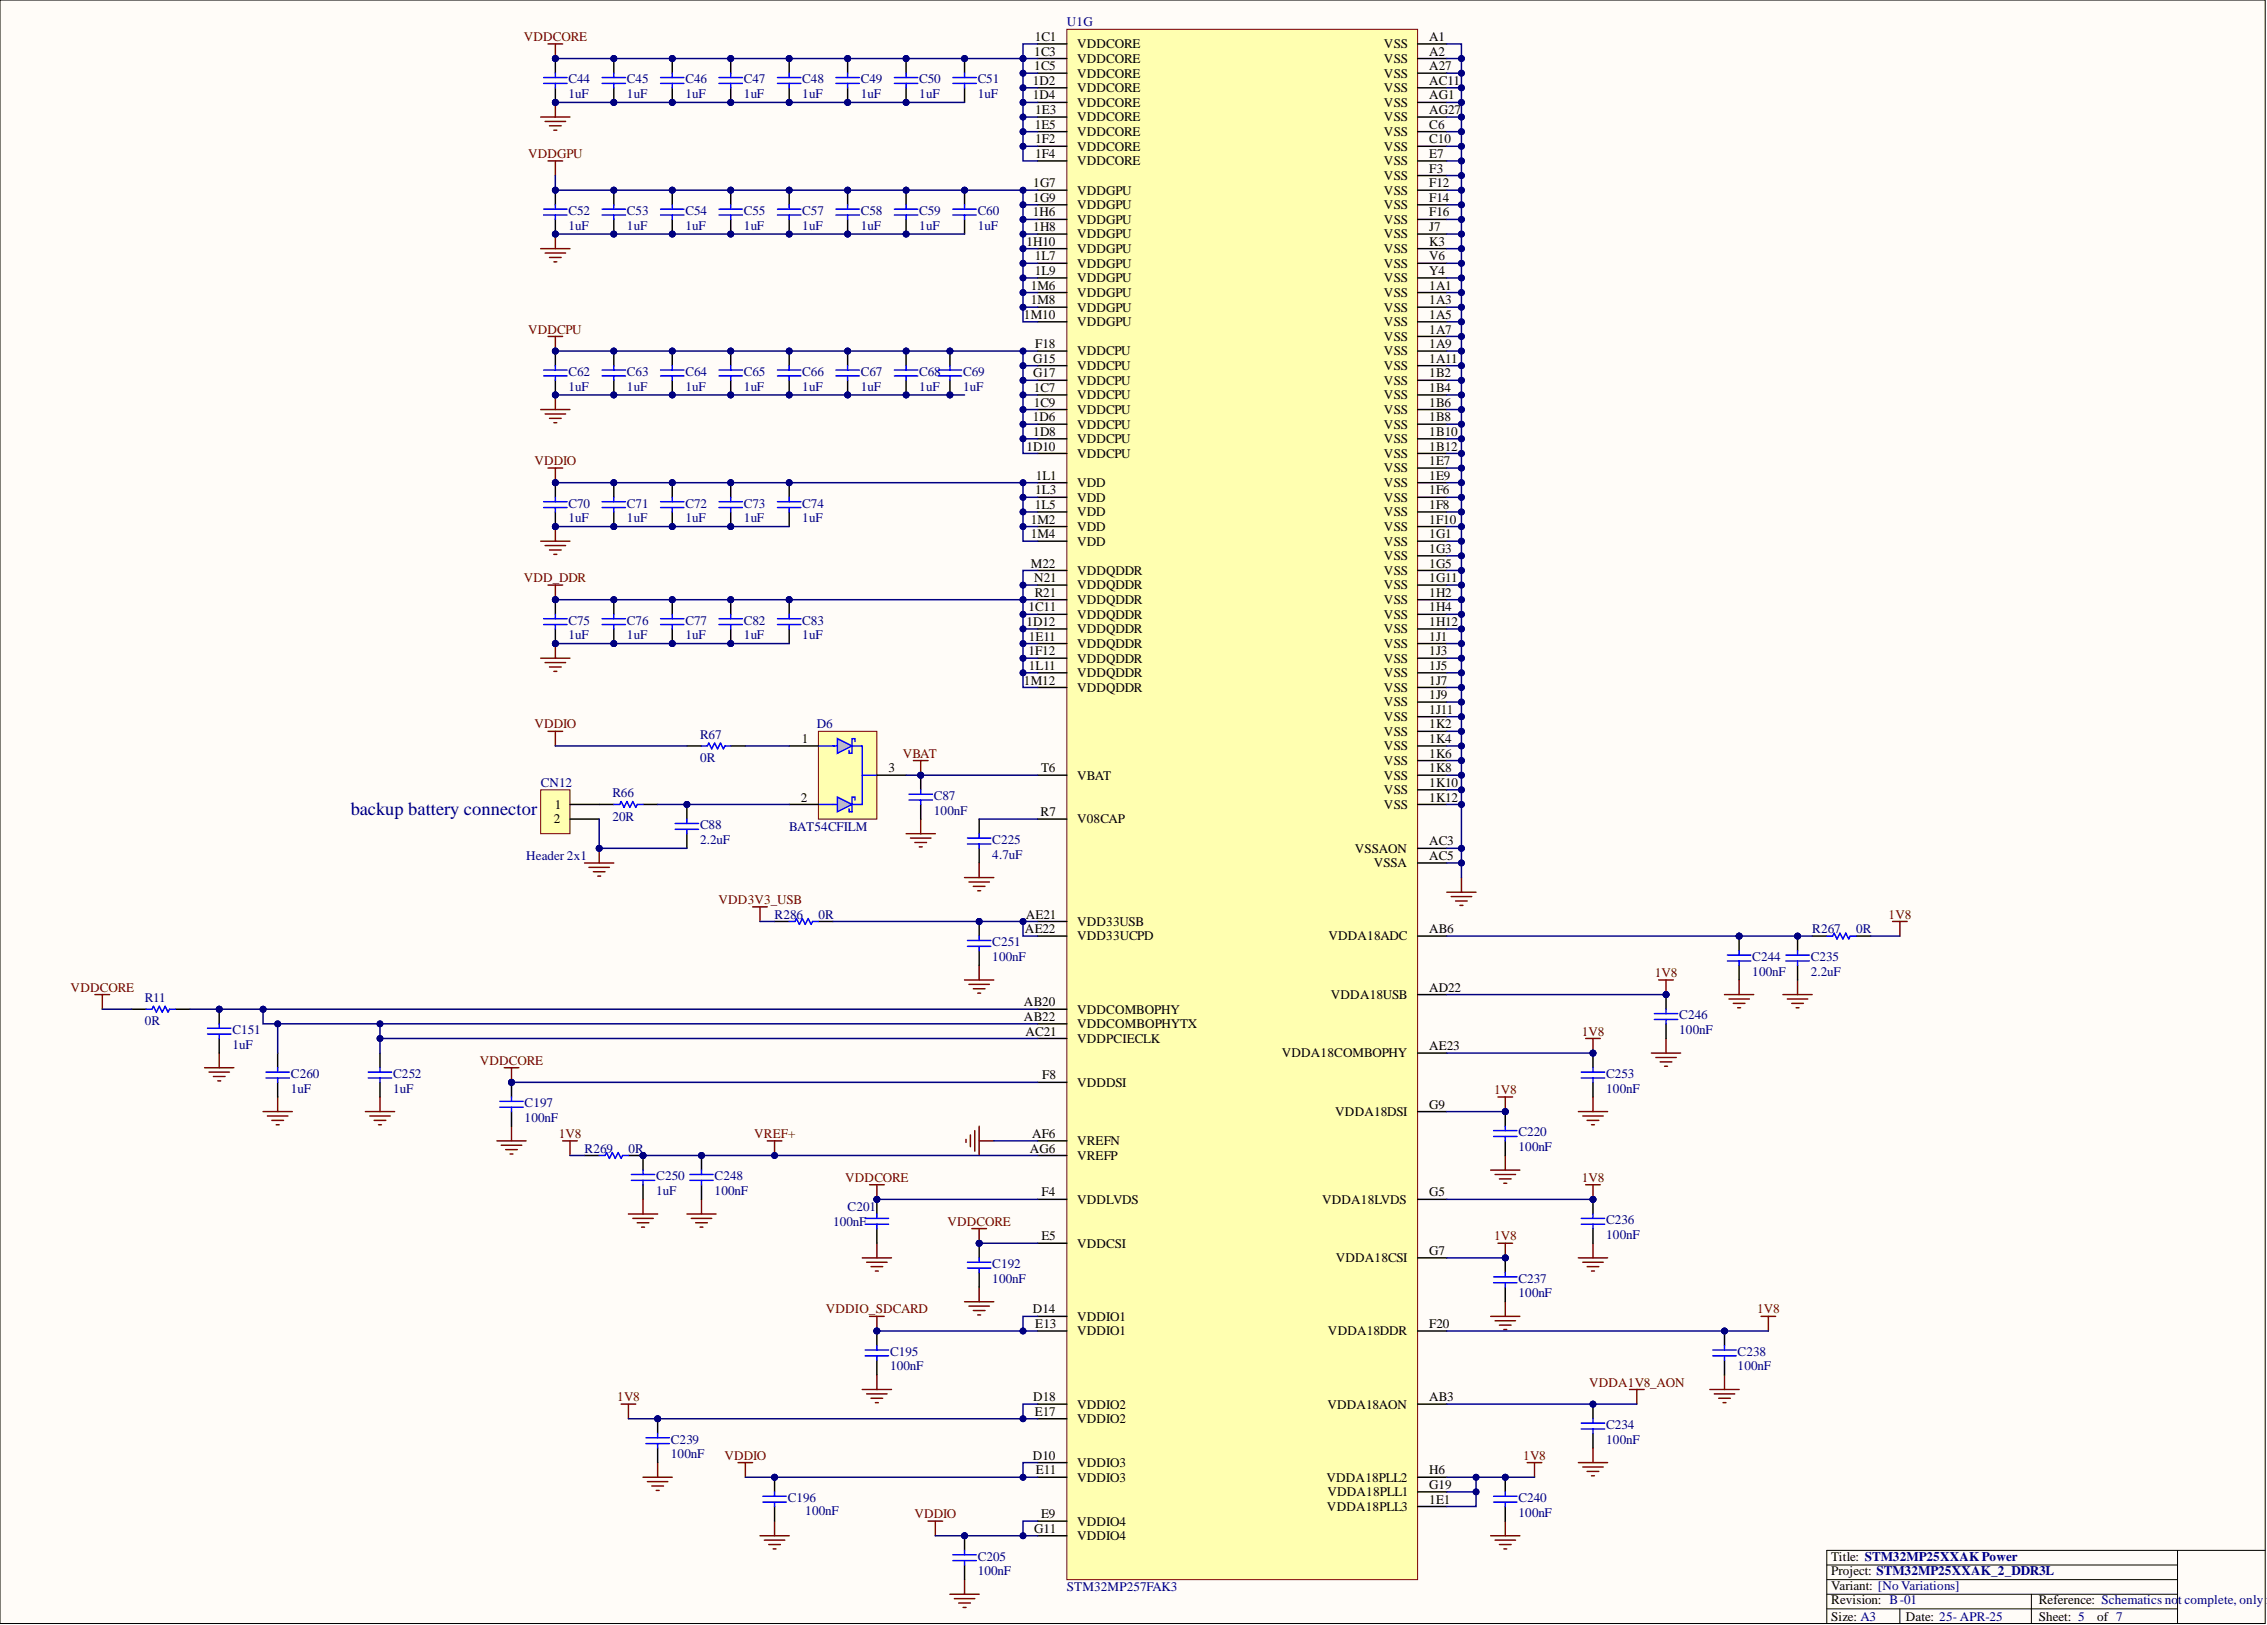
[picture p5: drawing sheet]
<svg xmlns="http://www.w3.org/2000/svg" width="393mm" height="282mm" viewBox="0 0 393 282" stroke-linecap="round" stroke-linejoin="round" font-family="sans-serif">
<defs><g id="words">
<text font-size="3.2" fill="#000080" x="60.9" y="141.4">backup battery connector</text>
<g font-size="2.3" fill="#000080">
<text x="185.1" y="4.6">U1G</text>
<text x="98.6" y="17">1uF</text>
<text x="98.6" y="14.5">C44</text>
<text x="108.8" y="17">1uF</text>
<text x="108.8" y="14.5">C45</text>
<text x="118.9" y="17">1uF</text>
<text x="118.9" y="14.5">C46</text>
<text x="129.1" y="17">1uF</text>
<text x="129.1" y="14.5">C47</text>
<text x="139.2" y="17">1uF</text>
<text x="139.2" y="14.5">C48</text>
<text x="149.4" y="17">1uF</text>
<text x="149.4" y="14.5">C49</text>
<text x="159.5" y="17">1uF</text>
<text x="159.5" y="14.5">C50</text>
<text x="169.6" y="17">1uF</text>
<text x="169.6" y="14.5">C51</text>
<text x="98.6" y="39.8">1uF</text>
<text x="98.6" y="37.3">C52</text>
<text x="108.8" y="39.8">1uF</text>
<text x="108.8" y="37.3">C53</text>
<text x="118.9" y="39.8">1uF</text>
<text x="118.9" y="37.3">C54</text>
<text x="129.1" y="39.8">1uF</text>
<text x="129.1" y="37.3">C55</text>
<text x="139.2" y="39.8">1uF</text>
<text x="139.2" y="37.3">C57</text>
<text x="149.4" y="39.8">1uF</text>
<text x="149.4" y="37.3">C58</text>
<text x="159.5" y="39.8">1uF</text>
<text x="159.5" y="37.3">C59</text>
<text x="169.6" y="39.8">1uF</text>
<text x="169.6" y="37.3">C60</text>
<text x="98.6" y="65.2">C62</text>
<text x="108.8" y="65.2">C63</text>
<text x="118.9" y="65.2">C64</text>
<text x="129.1" y="65.2">C65</text>
<text x="139.2" y="65.2">C66</text>
<text x="149.4" y="65.2">C67</text>
<text x="159.5" y="65.2">C68</text>
<text x="167.1" y="65.2">C69</text>
<text x="98.6" y="67.7">1uF</text>
<text x="108.8" y="67.7">1uF</text>
<text x="118.9" y="67.7">1uF</text>
<text x="129.1" y="67.7">1uF</text>
<text x="139.2" y="67.7">1uF</text>
<text x="149.4" y="67.7">1uF</text>
<text x="159.5" y="67.7">1uF</text>
<text x="167.1" y="67.7">1uF</text>
<text x="98.6" y="88">C70</text>
<text x="108.8" y="88">C71</text>
<text x="118.9" y="88">C72</text>
<text x="129.1" y="88">C73</text>
<text x="139.2" y="88">C74</text>
<text x="98.6" y="90.6">1uF</text>
<text x="108.8" y="90.6">1uF</text>
<text x="118.9" y="90.6">1uF</text>
<text x="129.1" y="90.6">1uF</text>
<text x="139.2" y="90.6">1uF</text>
<text x="98.6" y="110.9">1uF</text>
<text x="98.6" y="108.3">C75</text>
<text x="108.8" y="110.9">1uF</text>
<text x="108.8" y="108.3">C76</text>
<text x="118.9" y="110.9">1uF</text>
<text x="118.9" y="108.3">C77</text>
<text x="129.1" y="110.9">1uF</text>
<text x="129.1" y="108.3">C82</text>
<text x="139.2" y="110.9">1uF</text>
<text x="139.2" y="108.3">C83</text>
<text x="121.5" y="128.1">R67</text>
<text x="141.7" y="126.3">D6</text>
<text x="93.8" y="136.5">CN12</text>
<text x="121.5" y="132.2">0R</text>
<text x="106.2" y="142.3">20R</text>
<text x="106.2" y="138.3">R66</text>
<text x="121.5" y="143.9">C88</text>
<text x="162" y="141.3">100nF</text>
<text x="162" y="138.8">C87</text>
<text x="91.3" y="149.2">Header 2x1</text>
<text x="121.5" y="146.4">2.2uF</text>
<text x="136.9" y="144.1">BAT54CFILM</text>
<text x="172.2" y="148.9">4.7uF</text>
<text x="172.2" y="146.4">C225</text>
<text x="134.4" y="159.3">R286</text>
<text x="142" y="159.3">0R</text>
<text x="314.4" y="161.9">R267</text>
<text x="322" y="161.9">0R</text>
<text x="172.2" y="166.7">100nF</text>
<text x="172.2" y="164.1">C251</text>
<text x="304" y="166.7">C244</text>
<text x="314.2" y="166.7">C235</text>
<text x="25.1" y="173.8">R11</text>
<text x="304" y="169.2">100nF</text>
<text x="314.2" y="169.2">2.2uF</text>
<text x="25.1" y="177.8">0R</text>
<text x="40.3" y="179.4">C151</text>
<text x="291.4" y="179.4">100nF</text>
<text x="291.4" y="176.8">C246</text>
<text x="40.3" y="181.9">1uF</text>
<text x="50.5" y="189.5">1uF</text>
<text x="50.5" y="187">C260</text>
<text x="68.2" y="189.5">1uF</text>
<text x="68.2" y="187">C252</text>
<text x="278.7" y="189.5">100nF</text>
<text x="278.7" y="187">C253</text>
<text x="91" y="194.6">100nF</text>
<text x="91" y="192.1">C197</text>
<text x="263.5" y="197.1">C220</text>
<text x="101.4" y="199.9">R269</text>
<text x="109" y="199.9">0R</text>
<text x="263.5" y="199.7">100nF</text>
<text x="113.9" y="207.3">1uF</text>
<text x="113.9" y="204.7">C250</text>
<text x="124" y="207.3">100nF</text>
<text x="124" y="204.7">C248</text>
<text x="144.5" y="212.6">100nF</text>
<text x="147.1" y="210.1">C201</text>
<text x="278.7" y="214.9">100nF</text>
<text x="278.7" y="212.4">C236</text>
<text x="172.2" y="220">C192</text>
<text x="172.2" y="222.5">100nF</text>
<text x="263.5" y="225">100nF</text>
<text x="263.5" y="222.5">C237</text>
<text x="154.4" y="237.7">100nF</text>
<text x="154.4" y="235.2">C195</text>
<text x="301.5" y="237.7">100nF</text>
<text x="301.5" y="235.2">C238</text>
<text x="116.4" y="250.4">C239</text>
<text x="278.7" y="250.4">100nF</text>
<text x="278.7" y="247.9">C234</text>
<text x="116.4" y="252.9">100nF</text>
<text x="136.7" y="260.6">C196</text>
<text x="139.7" y="262.8">100nF</text>
<text x="263.5" y="263.1">100nF</text>
<text x="263.5" y="260.6">C240</text>
<text x="169.6" y="273.2">100nF</text>
<text x="169.6" y="270.7">C205</text>
<text x="185.1" y="276">STM32MP257FAK3</text>
<text x="378" y="278.3">t complete, only</text>
<text x="393.2" y="278.3">fo</text>
</g>
<g font-size="2.3" fill="#800000">
<text x="90.9" y="7.1">VDDCORE</text>
<text x="91.6" y="27.4">VDDGPU</text>
<text x="91.6" y="57.8">VDDCPU</text>
<text x="92.7" y="80.7">VDDIO</text>
<text x="90.9" y="101">VDD_DDR</text>
<text x="92.7" y="126.3">VDDIO</text>
<text x="156.6" y="131.4">VBAT</text>
<text x="124.7" y="156.8">VDD3V3_USB</text>
<text x="327.7" y="159.3">1V8</text>
<text x="12.3" y="172">VDDCORE</text>
<text x="287.1" y="169.5">1V8</text>
<text x="274.5" y="179.6">1V8</text>
<text x="83.3" y="184.7">VDDCORE</text>
<text x="259.2" y="189.8">1V8</text>
<text x="96.9" y="197.4">1V8</text>
<text x="130.8" y="197.4">VREF+</text>
<text x="146.7" y="205">VDDCORE</text>
<text x="274.5" y="205">1V8</text>
<text x="164.4" y="212.6">VDDCORE</text>
<text x="259.2" y="215.1">1V8</text>
<text x="143.3" y="227.8">VDDIO_SDCARD</text>
<text x="304.9" y="227.8">1V8</text>
<text x="107.1" y="243">1V8</text>
<text x="275.7" y="240.5">VDDA1V8_AON</text>
<text x="125.7" y="253.2">VDDIO</text>
<text x="264.3" y="253.2">1V8</text>
<text x="158.7" y="263.3">VDDIO</text>
</g>
<g font-size="2.3">
<text x="179.4" y="9.6">1C3</text>
<text x="179.5" y="7.1">1C1</text>
<text x="186.9" y="8.4">VDDCORE</text>
<text x="186.9" y="10.9">VDDCORE</text>
<text x="240.1" y="8.4">VSS</text>
<text x="240.1" y="10.9">VSS</text>
<text x="248" y="7.1">A1</text>
<text x="248" y="9.6">A2</text>
<text x="179.2" y="14.7">1D2</text>
<text x="179.2" y="17.3">1D4</text>
<text x="179.4" y="12.2">1C5</text>
<text x="186.9" y="13.5">VDDCORE</text>
<text x="186.9" y="16">VDDCORE</text>
<text x="240.1" y="13.5">VSS</text>
<text x="240.1" y="16">VSS</text>
<text x="248" y="12.2">A27</text>
<text x="248" y="14.7">AC11</text>
<text x="248" y="17.3">AG1</text>
<text x="179.5" y="22.3">1E5</text>
<text x="179.6" y="19.8">1E3</text>
<text x="186.9" y="18.5">VDDCORE</text>
<text x="186.9" y="21.1">VDDCORE</text>
<text x="186.9" y="23.6">VDDCORE</text>
<text x="240.1" y="18.5">VSS</text>
<text x="240.1" y="21.1">VSS</text>
<text x="240.1" y="23.6">VSS</text>
<text x="248" y="19.8">AG27</text>
<text x="248" y="22.3">C6</text>
<text x="179.6" y="24.9">1F2</text>
<text x="179.6" y="27.4">1F4</text>
<text x="186.9" y="26.1">VDDCORE</text>
<text x="186.9" y="28.7">VDDCORE</text>
<text x="240.1" y="26.1">VSS</text>
<text x="240.1" y="28.7">VSS</text>
<text x="248" y="24.9">C10</text>
<text x="248" y="27.4">E7</text>
<text x="248" y="29.9">F3</text>
<text x="179.3" y="32.5">1G7</text>
<text x="179.3" y="35">1G9</text>
<text x="186.9" y="33.7">VDDGPU</text>
<text x="240.1" y="33.7">VSS</text>
<text x="240.1" y="31.2">VSS</text>
<text x="248" y="32.5">F12</text>
<text x="248" y="35">F14</text>
<text x="179.2" y="37.6">1H6</text>
<text x="179.3" y="40.1">1H8</text>
<text x="186.9" y="36.3">VDDGPU</text>
<text x="186.9" y="38.8">VDDGPU</text>
<text x="186.9" y="41.4">VDDGPU</text>
<text x="240.1" y="41.4">VSS</text>
<text x="240.1" y="36.3">VSS</text>
<text x="240.1" y="38.8">VSS</text>
<text x="248" y="40.1">J7</text>
<text x="248" y="37.6">F16</text>
<text x="178.1" y="42.6">1H10</text>
<text x="179.5" y="45.2">1L7</text>
<text x="179.5" y="47.7">1L9</text>
<text x="186.9" y="43.9">VDDGPU</text>
<text x="186.9" y="46.4">VDDGPU</text>
<text x="240.1" y="43.9">VSS</text>
<text x="240.1" y="46.4">VSS</text>
<text x="248" y="42.6">K3</text>
<text x="248" y="45.2">V6</text>
<text x="248" y="47.7">Y4</text>
<text x="178.9" y="50.2">1M6</text>
<text x="178.9" y="52.8">1M8</text>
<text x="186.9" y="49">VDDGPU</text>
<text x="186.9" y="51.5">VDDGPU</text>
<text x="240.1" y="51.5">VSS</text>
<text x="240.1" y="49">VSS</text>
<text x="248" y="52.8">1A3</text>
<text x="248" y="50.2">1A1</text>
<text x="177.7" y="55.3">1M10</text>
<text x="186.9" y="54">VDDGPU</text>
<text x="186.9" y="56.6">VDDGPU</text>
<text x="240.1" y="54">VSS</text>
<text x="240.1" y="56.6">VSS</text>
<text x="240.1" y="59.1">VSS</text>
<text x="248" y="55.3">1A5</text>
<text x="248" y="57.8">1A7</text>
<text x="179.3" y="62.9">G15</text>
<text x="179.3" y="65.5">G17</text>
<text x="179.6" y="60.4">F18</text>
<text x="186.9" y="61.7">VDDCPU</text>
<text x="186.9" y="64.2">VDDCPU</text>
<text x="240.1" y="61.7">VSS</text>
<text x="240.1" y="64.2">VSS</text>
<text x="248" y="60.4">1A9</text>
<text x="248" y="62.9">1A11</text>
<text x="248" y="65.5">1B2</text>
<text x="179.4" y="68">1C7</text>
<text x="179.4" y="70.5">1C9</text>
<text x="186.9" y="66.7">VDDCPU</text>
<text x="186.9" y="69.3">VDDCPU</text>
<text x="186.9" y="71.8">VDDCPU</text>
<text x="240.1" y="66.7">VSS</text>
<text x="240.1" y="69.3">VSS</text>
<text x="240.1" y="71.8">VSS</text>
<text x="248" y="68">1B4</text>
<text x="248" y="70.5">1B6</text>
<text x="179.2" y="73.1">1D6</text>
<text x="179.3" y="75.6">1D8</text>
<text x="186.9" y="74.3">VDDCPU</text>
<text x="186.9" y="76.9">VDDCPU</text>
<text x="240.1" y="74.3">VSS</text>
<text x="240.1" y="76.9">VSS</text>
<text x="248" y="73.1">1B8</text>
<text x="248" y="75.6">1B10</text>
<text x="178.1" y="78.1">1D10</text>
<text x="179.7" y="83.2">1L1</text>
<text x="186.9" y="79.4">VDDCPU</text>
<text x="240.1" y="79.4">VSS</text>
<text x="240.1" y="82">VSS</text>
<text x="248" y="78.1">1B12</text>
<text x="248" y="80.7">1E7</text>
<text x="248" y="83.2">1E9</text>
<text x="179.5" y="88.3">1L5</text>
<text x="179.6" y="85.8">1L3</text>
<text x="186.9" y="87">VDD</text>
<text x="186.9" y="89.6">VDD</text>
<text x="186.9" y="84.5">VDD</text>
<text x="240.1" y="84.5">VSS</text>
<text x="240.1" y="87">VSS</text>
<text x="240.1" y="89.6">VSS</text>
<text x="248" y="85.8">1F6</text>
<text x="248" y="88.3">1F8</text>
<text x="178.9" y="90.8">1M2</text>
<text x="178.9" y="93.4">1M4</text>
<text x="186.9" y="92.1">VDD</text>
<text x="186.9" y="94.6">VDD</text>
<text x="240.1" y="94.6">VSS</text>
<text x="240.1" y="92.1">VSS</text>
<text x="248" y="95.9">1G3</text>
<text x="248" y="93.4">1G1</text>
<text x="248" y="90.8">1F10</text>
<text x="178.9" y="98.4">M22</text>
<text x="179.4" y="101">N21</text>
<text x="186.9" y="99.7">VDDQDDR</text>
<text x="240.1" y="97.2">VSS</text>
<text x="240.1" y="99.7">VSS</text>
<text x="248" y="98.4">1G5</text>
<text x="248" y="101">1G11</text>
<text x="178.4" y="106.1">1C11</text>
<text x="179.5" y="103.5">R21</text>
<text x="186.9" y="107.3">VDDQDDR</text>
<text x="186.9" y="102.2">VDDQDDR</text>
<text x="186.9" y="104.8">VDDQDDR</text>
<text x="240.1" y="102.2">VSS</text>
<text x="240.1" y="104.8">VSS</text>
<text x="240.1" y="107.3">VSS</text>
<text x="248" y="103.5">1H2</text>
<text x="248" y="106.1">1H4</text>
<text x="178.1" y="108.6">1D12</text>
<text x="178.4" y="113.7">1F12</text>
<text x="178.5" y="111.1">1E11</text>
<text x="186.9" y="109.9">VDDQDDR</text>
<text x="186.9" y="112.4">VDDQDDR</text>
<text x="240.1" y="109.9">VSS</text>
<text x="240.1" y="112.4">VSS</text>
<text x="248" y="108.6">1H12</text>
<text x="248" y="113.7">1J3</text>
<text x="248" y="111.1">1J1</text>
<text x="177.7" y="118.7">1M12</text>
<text x="178.5" y="116.2">1L11</text>
<text x="186.9" y="114.9">VDDQDDR</text>
<text x="186.9" y="117.5">VDDQDDR</text>
<text x="240.1" y="114.9">VSS</text>
<text x="240.1" y="117.5">VSS</text>
<text x="248" y="116.2">1J5</text>
<text x="248" y="118.7">1J7</text>
<text x="186.9" y="120">VDDQDDR</text>
<text x="240.1" y="120">VSS</text>
<text x="240.1" y="122.5">VSS</text>
<text x="240.1" y="125.1">VSS</text>
<text x="248" y="121.3">1J9</text>
<text x="248" y="123.8">1J11</text>
<text x="139.1" y="128.9">1</text>
<text x="240.1" y="127.6">VSS</text>
<text x="240.1" y="130.2">VSS</text>
<text x="248" y="126.3">1K2</text>
<text x="248" y="128.9">1K4</text>
<text x="248" y="131.4">1K6</text>
<text x="154.2" y="134">3</text>
<text x="180.6" y="134">T6</text>
<text x="186.9" y="135.2">VBAT</text>
<text x="240.1" y="132.7">VSS</text>
<text x="240.1" y="135.2">VSS</text>
<text x="240.1" y="137.8">VSS</text>
<text x="248" y="134">1K8</text>
<text x="248" y="136.5">1K10</text>
<text x="96.1" y="142.8">2</text>
<text x="96.3" y="140.3">1</text>
<text x="139" y="139">2</text>
<text x="180.5" y="141.6">R7</text>
<text x="186.9" y="142.8">V08CAP</text>
<text x="240.1" y="140.3">VSS</text>
<text x="248" y="139">1K12</text>
<text x="235.1" y="147.9">VSSAON</text>
<text x="248" y="149.2">AC5</text>
<text x="248" y="146.6">AC3</text>
<text x="238.4" y="150.4">VSSA</text>
<text x="177.8" y="161.9">AE22</text>
<text x="178" y="159.3">AE21</text>
<text x="186.9" y="160.6">VDD33USB</text>
<text x="248" y="161.9">AB6</text>
<text x="186.9" y="163.1">VDD33UCPD</text>
<text x="230.5" y="163.1">VDDA18ADC</text>
<text x="230.9" y="173.3">VDDA18USB</text>
<text x="248" y="172">AD22</text>
<text x="177.7" y="177.1">AB22</text>
<text x="177.7" y="174.6">AB20</text>
<text x="177.9" y="179.6">AC21</text>
<text x="186.9" y="178.4">VDDCOMBOPHYTX</text>
<text x="186.9" y="175.8">VDDCOMBOPHY</text>
<text x="186.9" y="180.9">VDDPCIECLK</text>
<text x="222.4" y="183.4">VDDA18COMBOPHY</text>
<text x="248" y="182.2">AE23</text>
<text x="180.8" y="187.2">F8</text>
<text x="186.9" y="188.5">VDDDSI</text>
<text x="179.1" y="197.4">AF6</text>
<text x="231.7" y="193.6">VDDA18DSI</text>
<text x="248" y="192.3">G9</text>
<text x="178.7" y="199.9">AG6</text>
<text x="186.9" y="201.2">VREFP</text>
<text x="186.9" y="198.7">VREFN</text>
<text x="180.7" y="207.5">F4</text>
<text x="186.9" y="208.8">VDDLVDS</text>
<text x="229.4" y="208.8">VDDA18LVDS</text>
<text x="248" y="207.5">G5</text>
<text x="180.7" y="215.1">E5</text>
<text x="186.9" y="216.4">VDDCSI</text>
<text x="231.8" y="218.9">VDDA18CSI</text>
<text x="248" y="217.7">G7</text>
<text x="179.2" y="227.8">D14</text>
<text x="179.6" y="230.4">E13</text>
<text x="186.9" y="229.1">VDDIO1</text>
<text x="186.9" y="231.6">VDDIO1</text>
<text x="230.4" y="231.6">VDDA18DDR</text>
<text x="248" y="230.4">F20</text>
<text x="179.3" y="243">D18</text>
<text x="179.5" y="245.6">E17</text>
<text x="186.9" y="244.3">VDDIO2</text>
<text x="230.3" y="244.3">VDDA18AON</text>
<text x="248" y="243">AB3</text>
<text x="186.9" y="246.9">VDDIO2</text>
<text x="179.2" y="253.2">D10</text>
<text x="179.7" y="255.7">E11</text>
<text x="186.9" y="254.5">VDDIO3</text>
<text x="186.9" y="257">VDDIO3</text>
<text x="230.2" y="257">VDDA18PLL2</text>
<text x="248" y="255.7">H6</text>
<text x="180.6" y="263.3">E9</text>
<text x="230.2" y="262.1">VDDA18PLL3</text>
<text x="230.3" y="259.5">VDDA18PLL1</text>
<text x="248" y="258.3">G19</text>
<text x="248" y="260.8">1E1</text>
<text x="179.4" y="265.9">G11</text>
<text x="186.9" y="264.6">VDDIO4</text>
<text x="186.9" y="267.2">VDDIO4</text>
<text x="317.7" y="270.7">Title: STM32MP25XXAK Power</text>
<text x="317.7" y="273.2">Project: STM32MP25XXAK_2_DDR3L</text>
<text x="317.7" y="275.8">Variant: [No Variations]</text>
<text x="317.7" y="281.1">Size: A3</text>
<text x="317.7" y="278.3">Revision: B-01</text>
<text x="330.7" y="281.1">Date: 25- APR-25</text>
<text x="353.7" y="278.3">Reference: Schematics no</text>
<text x="353.7" y="281.1">Sheet: 5</text>
<text x="363.9" y="281.1">of 7</text>
</g>
</g></defs>
<path d="M0 0h393v281.6h-393z" fill-rule="evenodd" fill="#fffcf8"/>
<path d="M0 0h393v281.6h-393z" fill="none" stroke="#000" stroke-width=".17"/>
<path d="M0 0h393v281.6h-393z" fill-rule="evenodd" fill="#fffcf8"/>
<path d="M0 0h393v281.6h-393zM317 271.5h60.8M317 274h60.8M317 279.1h60.8M317 276.5h60.8M329.6 279.1v2.5M352.5 276.5v5.1M377.8 268.9v12.7M393 268.9h-76v12.7" fill="none" stroke="#000" stroke-width=".17"/>
<path d="M95.1 7.6h2.5M96.4 7.6v2.6" fill="none" stroke="#800000" stroke-width=".25"/>
<circle cx="96.4" cy="10.2" r=".51" fill="#000080"/>
<circle cx="96.4" cy="10.2" r=".51" fill="none" stroke="#000080" stroke-width=".17"/>
<path d="M96.4 17.8v2.5M93.8 20.3h5.1M94.6 21.1h3.5M95.3 21.8h2.1M96.1 22.6h.5" fill="none" stroke="#800000" stroke-width=".25"/>
<circle cx="96.4" cy="17.8" r=".51" fill="#000080"/>
<circle cx="96.4" cy="17.8" r=".51" fill="none" stroke="#000080" stroke-width=".17"/>
<circle cx="96.4" cy="10.2" r=".51" fill="#000080"/>
<circle cx="96.4" cy="10.2" r=".51" fill="none" stroke="#000080" stroke-width=".17"/>
<circle cx="96.4" cy="17.8" r=".51" fill="#000080"/>
<circle cx="96.4" cy="17.8" r=".51" fill="none" stroke="#000080" stroke-width=".17"/>
<path d="M96.4 10.2v2.5" fill="none" stroke="#000" stroke-width=".25"/>
<circle cx="96.4" cy="10.2" r=".51" fill="#000080"/>
<circle cx="96.4" cy="10.2" r=".51" fill="none" stroke="#000080" stroke-width=".17"/>
<path d="M96.4 15.2v2.6" fill="none" stroke="#000" stroke-width=".25"/>
<circle cx="96.4" cy="17.8" r=".51" fill="#000080"/>
<circle cx="96.4" cy="17.8" r=".51" fill="none" stroke="#000080" stroke-width=".17"/>
<path d="M94.3 14.5h4.1M94.3 13.5h4.1M96.4 12.7v.8M96.4 14.5v.7" fill="none" stroke="#00f" stroke-width=".25"/>
<circle cx="126.8" cy="10.2" r=".51" fill="#000080"/>
<circle cx="126.8" cy="10.2" r=".51" fill="none" stroke="#000080" stroke-width=".17"/>
<circle cx="126.8" cy="17.8" r=".51" fill="#000080"/>
<circle cx="126.8" cy="17.8" r=".51" fill="none" stroke="#000080" stroke-width=".17"/>
<path d="M126.8 10.2v2.5" fill="none" stroke="#000" stroke-width=".25"/>
<circle cx="126.8" cy="10.2" r=".51" fill="#000080"/>
<circle cx="126.8" cy="10.2" r=".51" fill="none" stroke="#000080" stroke-width=".17"/>
<path d="M126.8 15.2v2.6" fill="none" stroke="#000" stroke-width=".25"/>
<circle cx="126.8" cy="17.8" r=".51" fill="#000080"/>
<circle cx="126.8" cy="17.8" r=".51" fill="none" stroke="#000080" stroke-width=".17"/>
<path d="M124.8 14.5h4M124.8 13.5h4M126.8 12.7v.8M126.8 14.5v.7" fill="none" stroke="#00f" stroke-width=".25"/>
<circle cx="147.1" cy="17.8" r=".51" fill="#000080"/>
<circle cx="147.1" cy="17.8" r=".51" fill="none" stroke="#000080" stroke-width=".17"/>
<circle cx="147.1" cy="10.2" r=".51" fill="#000080"/>
<circle cx="147.1" cy="10.2" r=".51" fill="none" stroke="#000080" stroke-width=".17"/>
<path d="M147.1 15.2v2.6" fill="none" stroke="#000" stroke-width=".25"/>
<circle cx="147.1" cy="17.8" r=".51" fill="#000080"/>
<circle cx="147.1" cy="17.8" r=".51" fill="none" stroke="#000080" stroke-width=".17"/>
<path d="M147.1 10.2v2.5" fill="none" stroke="#000" stroke-width=".25"/>
<circle cx="147.1" cy="10.2" r=".51" fill="#000080"/>
<circle cx="147.1" cy="10.2" r=".51" fill="none" stroke="#000080" stroke-width=".17"/>
<path d="M145 13.5h4.1M145 14.5h4.1M147.1 12.7v.8M147.1 14.5v.7" fill="none" stroke="#00f" stroke-width=".25"/>
<circle cx="106.5" cy="40.6" r=".51" fill="#000080"/>
<circle cx="106.5" cy="40.6" r=".51" fill="none" stroke="#000080" stroke-width=".17"/>
<circle cx="106.5" cy="33" r=".51" fill="#000080"/>
<circle cx="106.5" cy="33" r=".51" fill="none" stroke="#000080" stroke-width=".17"/>
<path d="M106.5 38.1v2.5" fill="none" stroke="#000" stroke-width=".25"/>
<circle cx="106.5" cy="40.6" r=".51" fill="#000080"/>
<circle cx="106.5" cy="40.6" r=".51" fill="none" stroke="#000080" stroke-width=".17"/>
<path d="M106.5 33v2.5" fill="none" stroke="#000" stroke-width=".25"/>
<circle cx="106.5" cy="33" r=".51" fill="#000080"/>
<circle cx="106.5" cy="33" r=".51" fill="none" stroke="#000080" stroke-width=".17"/>
<path d="M104.5 36.3h4M104.5 37.3h4M106.5 35.5v.8M106.5 37.3v.8" fill="none" stroke="#00f" stroke-width=".25"/>
<circle cx="96.4" cy="40.6" r=".51" fill="#000080"/>
<circle cx="96.4" cy="40.6" r=".51" fill="none" stroke="#000080" stroke-width=".17"/>
<circle cx="96.4" cy="33" r=".51" fill="#000080"/>
<circle cx="96.4" cy="33" r=".51" fill="none" stroke="#000080" stroke-width=".17"/>
<path d="M96.4 38.1v2.5" fill="none" stroke="#000" stroke-width=".25"/>
<circle cx="96.4" cy="40.6" r=".51" fill="#000080"/>
<circle cx="96.4" cy="40.6" r=".51" fill="none" stroke="#000080" stroke-width=".17"/>
<path d="M96.4 33v2.5" fill="none" stroke="#000" stroke-width=".25"/>
<circle cx="96.4" cy="33" r=".51" fill="#000080"/>
<circle cx="96.4" cy="33" r=".51" fill="none" stroke="#000080" stroke-width=".17"/>
<path d="M94.3 36.3h4.1M94.3 37.3h4.1M96.4 35.5v.8M96.4 37.3v.8" fill="none" stroke="#00f" stroke-width=".25"/>
<circle cx="116.6" cy="17.8" r=".51" fill="#000080"/>
<circle cx="116.6" cy="17.8" r=".51" fill="none" stroke="#000080" stroke-width=".17"/>
<circle cx="116.6" cy="10.2" r=".51" fill="#000080"/>
<circle cx="116.6" cy="10.2" r=".51" fill="none" stroke="#000080" stroke-width=".17"/>
<path d="M116.6 15.2v2.6" fill="none" stroke="#000" stroke-width=".25"/>
<circle cx="116.6" cy="17.8" r=".51" fill="#000080"/>
<circle cx="116.6" cy="17.8" r=".51" fill="none" stroke="#000080" stroke-width=".17"/>
<path d="M116.6 10.2v2.5" fill="none" stroke="#000" stroke-width=".25"/>
<circle cx="116.6" cy="10.2" r=".51" fill="#000080"/>
<circle cx="116.6" cy="10.2" r=".51" fill="none" stroke="#000080" stroke-width=".17"/>
<path d="M114.6 13.5h4.1M114.6 14.5h4.1M116.6 12.7v.8M116.6 14.5v.7" fill="none" stroke="#00f" stroke-width=".25"/>
<circle cx="106.5" cy="17.8" r=".51" fill="#000080"/>
<circle cx="106.5" cy="17.8" r=".51" fill="none" stroke="#000080" stroke-width=".17"/>
<circle cx="106.5" cy="10.2" r=".51" fill="#000080"/>
<circle cx="106.5" cy="10.2" r=".51" fill="none" stroke="#000080" stroke-width=".17"/>
<path d="M106.5 15.2v2.6" fill="none" stroke="#000" stroke-width=".25"/>
<circle cx="106.5" cy="17.8" r=".51" fill="#000080"/>
<circle cx="106.5" cy="17.8" r=".51" fill="none" stroke="#000080" stroke-width=".17"/>
<path d="M106.5 10.2v2.5" fill="none" stroke="#000" stroke-width=".25"/>
<circle cx="106.5" cy="10.2" r=".51" fill="#000080"/>
<circle cx="106.5" cy="10.2" r=".51" fill="none" stroke="#000080" stroke-width=".17"/>
<path d="M104.5 13.5h4M104.5 14.5h4M106.5 12.7v.8M106.5 14.5v.7" fill="none" stroke="#00f" stroke-width=".25"/>
<circle cx="116.6" cy="40.6" r=".51" fill="#000080"/>
<circle cx="116.6" cy="40.6" r=".51" fill="none" stroke="#000080" stroke-width=".17"/>
<circle cx="116.6" cy="33" r=".51" fill="#000080"/>
<circle cx="116.6" cy="33" r=".51" fill="none" stroke="#000080" stroke-width=".17"/>
<path d="M116.6 38.1v2.5" fill="none" stroke="#000" stroke-width=".25"/>
<circle cx="116.6" cy="40.6" r=".51" fill="#000080"/>
<circle cx="116.6" cy="40.6" r=".51" fill="none" stroke="#000080" stroke-width=".17"/>
<path d="M116.6 33v2.5" fill="none" stroke="#000" stroke-width=".25"/>
<circle cx="116.6" cy="33" r=".51" fill="#000080"/>
<circle cx="116.6" cy="33" r=".51" fill="none" stroke="#000080" stroke-width=".17"/>
<path d="M114.6 36.3h4.1M114.6 37.3h4.1M116.6 35.5v.8M116.6 37.3v.8" fill="none" stroke="#00f" stroke-width=".25"/>
<circle cx="136.9" cy="17.8" r=".51" fill="#000080"/>
<circle cx="136.9" cy="17.8" r=".51" fill="none" stroke="#000080" stroke-width=".17"/>
<circle cx="136.9" cy="10.2" r=".51" fill="#000080"/>
<circle cx="136.9" cy="10.2" r=".51" fill="none" stroke="#000080" stroke-width=".17"/>
<path d="M136.9 15.2v2.6" fill="none" stroke="#000" stroke-width=".25"/>
<circle cx="136.9" cy="17.8" r=".51" fill="#000080"/>
<circle cx="136.9" cy="17.8" r=".51" fill="none" stroke="#000080" stroke-width=".17"/>
<path d="M136.9 10.2v2.5" fill="none" stroke="#000" stroke-width=".25"/>
<circle cx="136.9" cy="10.2" r=".51" fill="#000080"/>
<circle cx="136.9" cy="10.2" r=".51" fill="none" stroke="#000080" stroke-width=".17"/>
<path d="M134.9 13.5h4.1M134.9 14.5h4.1M136.9 12.7v.8M136.9 14.5v.7" fill="none" stroke="#00f" stroke-width=".25"/>
<circle cx="126.8" cy="40.6" r=".51" fill="#000080"/>
<circle cx="126.8" cy="40.6" r=".51" fill="none" stroke="#000080" stroke-width=".17"/>
<circle cx="126.8" cy="33" r=".51" fill="#000080"/>
<circle cx="126.8" cy="33" r=".51" fill="none" stroke="#000080" stroke-width=".17"/>
<path d="M126.8 38.1v2.5" fill="none" stroke="#000" stroke-width=".25"/>
<circle cx="126.8" cy="40.6" r=".51" fill="#000080"/>
<circle cx="126.8" cy="40.6" r=".51" fill="none" stroke="#000080" stroke-width=".17"/>
<path d="M126.8 33v2.5" fill="none" stroke="#000" stroke-width=".25"/>
<circle cx="126.8" cy="33" r=".51" fill="#000080"/>
<circle cx="126.8" cy="33" r=".51" fill="none" stroke="#000080" stroke-width=".17"/>
<path d="M124.8 36.3h4M124.8 37.3h4M126.8 35.5v.8M126.8 37.3v.8" fill="none" stroke="#00f" stroke-width=".25"/>
<path d="M95.1 58.4h2.5M96.4 58.4v2.5" fill="none" stroke="#800000" stroke-width=".25"/>
<circle cx="96.4" cy="60.9" r=".51" fill="#000080"/>
<circle cx="96.4" cy="60.9" r=".51" fill="none" stroke="#000080" stroke-width=".17"/>
<path d="M93.8 71h5.1M94.6 71.8h3.5M95.3 72.6h2.1M96.1 73.3h.5M96.4 68.5v2.5" fill="none" stroke="#800000" stroke-width=".25"/>
<circle cx="96.4" cy="68.5" r=".51" fill="#000080"/>
<circle cx="96.4" cy="68.5" r=".51" fill="none" stroke="#000080" stroke-width=".17"/>
<circle cx="96.4" cy="60.9" r=".51" fill="#000080"/>
<circle cx="96.4" cy="60.9" r=".51" fill="none" stroke="#000080" stroke-width=".17"/>
<circle cx="96.4" cy="68.5" r=".51" fill="#000080"/>
<circle cx="96.4" cy="68.5" r=".51" fill="none" stroke="#000080" stroke-width=".17"/>
<path d="M96.4 60.9v2.5" fill="none" stroke="#000" stroke-width=".25"/>
<circle cx="96.4" cy="60.9" r=".51" fill="#000080"/>
<circle cx="96.4" cy="60.9" r=".51" fill="none" stroke="#000080" stroke-width=".17"/>
<path d="M96.4 66v2.5" fill="none" stroke="#000" stroke-width=".25"/>
<circle cx="96.4" cy="68.5" r=".51" fill="#000080"/>
<circle cx="96.4" cy="68.5" r=".51" fill="none" stroke="#000080" stroke-width=".17"/>
<path d="M94.3 65.2h4.1M94.3 64.2h4.1M96.4 63.4v.8M96.4 65.2v.8" fill="none" stroke="#00f" stroke-width=".25"/>
<circle cx="126.8" cy="60.9" r=".51" fill="#000080"/>
<circle cx="126.8" cy="60.9" r=".51" fill="none" stroke="#000080" stroke-width=".17"/>
<circle cx="126.8" cy="68.5" r=".51" fill="#000080"/>
<circle cx="126.8" cy="68.5" r=".51" fill="none" stroke="#000080" stroke-width=".17"/>
<path d="M126.8 60.9v2.5" fill="none" stroke="#000" stroke-width=".25"/>
<circle cx="126.8" cy="60.9" r=".51" fill="#000080"/>
<circle cx="126.8" cy="60.9" r=".51" fill="none" stroke="#000080" stroke-width=".17"/>
<path d="M126.8 66v2.5" fill="none" stroke="#000" stroke-width=".25"/>
<circle cx="126.8" cy="68.5" r=".51" fill="#000080"/>
<circle cx="126.8" cy="68.5" r=".51" fill="none" stroke="#000080" stroke-width=".17"/>
<path d="M124.8 65.2h4M124.8 64.2h4M126.8 63.4v.8M126.8 65.2v.8" fill="none" stroke="#00f" stroke-width=".25"/>
<circle cx="147.1" cy="68.5" r=".51" fill="#000080"/>
<circle cx="147.1" cy="68.5" r=".51" fill="none" stroke="#000080" stroke-width=".17"/>
<circle cx="147.1" cy="60.9" r=".51" fill="#000080"/>
<circle cx="147.1" cy="60.9" r=".51" fill="none" stroke="#000080" stroke-width=".17"/>
<path d="M147.1 66v2.5" fill="none" stroke="#000" stroke-width=".25"/>
<circle cx="147.1" cy="68.5" r=".51" fill="#000080"/>
<circle cx="147.1" cy="68.5" r=".51" fill="none" stroke="#000080" stroke-width=".17"/>
<path d="M147.1 60.9v2.5" fill="none" stroke="#000" stroke-width=".25"/>
<circle cx="147.1" cy="60.9" r=".51" fill="#000080"/>
<circle cx="147.1" cy="60.9" r=".51" fill="none" stroke="#000080" stroke-width=".17"/>
<path d="M145 64.2h4.1M145 65.2h4.1M147.1 63.4v.8M147.1 65.2v.8" fill="none" stroke="#00f" stroke-width=".25"/>
<circle cx="157.2" cy="68.5" r=".51" fill="#000080"/>
<circle cx="157.2" cy="68.5" r=".51" fill="none" stroke="#000080" stroke-width=".17"/>
<circle cx="157.2" cy="60.9" r=".51" fill="#000080"/>
<circle cx="157.2" cy="60.9" r=".51" fill="none" stroke="#000080" stroke-width=".17"/>
<path d="M157.2 66v2.5" fill="none" stroke="#000" stroke-width=".25"/>
<circle cx="157.2" cy="68.5" r=".51" fill="#000080"/>
<circle cx="157.2" cy="68.5" r=".51" fill="none" stroke="#000080" stroke-width=".17"/>
<path d="M157.2 60.9v2.5" fill="none" stroke="#000" stroke-width=".25"/>
<circle cx="157.2" cy="60.9" r=".51" fill="#000080"/>
<circle cx="157.2" cy="60.9" r=".51" fill="none" stroke="#000080" stroke-width=".17"/>
<path d="M155.2 64.2h4M155.2 65.2h4M157.2 63.4v.8M157.2 65.2v.8" fill="none" stroke="#00f" stroke-width=".25"/>
<circle cx="116.6" cy="68.5" r=".51" fill="#000080"/>
<circle cx="116.6" cy="68.5" r=".51" fill="none" stroke="#000080" stroke-width=".17"/>
<circle cx="116.6" cy="60.9" r=".51" fill="#000080"/>
<circle cx="116.6" cy="60.9" r=".51" fill="none" stroke="#000080" stroke-width=".17"/>
<path d="M116.6 66v2.5" fill="none" stroke="#000" stroke-width=".25"/>
<circle cx="116.6" cy="68.5" r=".51" fill="#000080"/>
<circle cx="116.6" cy="68.5" r=".51" fill="none" stroke="#000080" stroke-width=".17"/>
<path d="M116.6 60.9v2.5" fill="none" stroke="#000" stroke-width=".25"/>
<circle cx="116.6" cy="60.9" r=".51" fill="#000080"/>
<circle cx="116.6" cy="60.9" r=".51" fill="none" stroke="#000080" stroke-width=".17"/>
<path d="M114.6 64.2h4.1M114.6 65.2h4.1M116.6 63.4v.8M116.6 65.2v.8" fill="none" stroke="#00f" stroke-width=".25"/>
<circle cx="106.5" cy="68.5" r=".51" fill="#000080"/>
<circle cx="106.5" cy="68.5" r=".51" fill="none" stroke="#000080" stroke-width=".17"/>
<circle cx="106.5" cy="60.9" r=".51" fill="#000080"/>
<circle cx="106.5" cy="60.9" r=".51" fill="none" stroke="#000080" stroke-width=".17"/>
<path d="M106.5 66v2.5" fill="none" stroke="#000" stroke-width=".25"/>
<circle cx="106.5" cy="68.5" r=".51" fill="#000080"/>
<circle cx="106.5" cy="68.5" r=".51" fill="none" stroke="#000080" stroke-width=".17"/>
<path d="M106.5 60.9v2.5" fill="none" stroke="#000" stroke-width=".25"/>
<circle cx="106.5" cy="60.9" r=".51" fill="#000080"/>
<circle cx="106.5" cy="60.9" r=".51" fill="none" stroke="#000080" stroke-width=".17"/>
<path d="M104.5 64.2h4M104.5 65.2h4M106.5 63.4v.8M106.5 65.2v.8" fill="none" stroke="#00f" stroke-width=".25"/>
<circle cx="136.9" cy="68.5" r=".51" fill="#000080"/>
<circle cx="136.9" cy="68.5" r=".51" fill="none" stroke="#000080" stroke-width=".17"/>
<circle cx="136.9" cy="60.9" r=".51" fill="#000080"/>
<circle cx="136.9" cy="60.9" r=".51" fill="none" stroke="#000080" stroke-width=".17"/>
<path d="M136.9 66v2.5" fill="none" stroke="#000" stroke-width=".25"/>
<circle cx="136.9" cy="68.5" r=".51" fill="#000080"/>
<circle cx="136.9" cy="68.5" r=".51" fill="none" stroke="#000080" stroke-width=".17"/>
<path d="M136.9 60.9v2.5" fill="none" stroke="#000" stroke-width=".25"/>
<circle cx="136.9" cy="60.9" r=".51" fill="#000080"/>
<circle cx="136.9" cy="60.9" r=".51" fill="none" stroke="#000080" stroke-width=".17"/>
<path d="M134.9 64.2h4.1M134.9 65.2h4.1M136.9 63.4v.8M136.9 65.2v.8" fill="none" stroke="#00f" stroke-width=".25"/>
<path d="M95.1 81.2h2.5M96.4 81.2v2.5" fill="none" stroke="#800000" stroke-width=".25"/>
<circle cx="96.4" cy="83.7" r=".51" fill="#000080"/>
<circle cx="96.4" cy="83.7" r=".51" fill="none" stroke="#000080" stroke-width=".17"/>
<path d="M93.8 93.9h5.1M94.6 94.6h3.5M95.3 95.4h2.1M96.1 96.2h.5M96.4 91.3v2.6" fill="none" stroke="#800000" stroke-width=".25"/>
<circle cx="96.4" cy="91.3" r=".51" fill="#000080"/>
<circle cx="96.4" cy="91.3" r=".51" fill="none" stroke="#000080" stroke-width=".17"/>
<circle cx="96.4" cy="83.7" r=".51" fill="#000080"/>
<circle cx="96.4" cy="83.7" r=".51" fill="none" stroke="#000080" stroke-width=".17"/>
<circle cx="96.4" cy="91.3" r=".51" fill="#000080"/>
<circle cx="96.4" cy="91.3" r=".51" fill="none" stroke="#000080" stroke-width=".17"/>
<path d="M96.4 83.7v2.6" fill="none" stroke="#000" stroke-width=".25"/>
<circle cx="96.4" cy="83.7" r=".51" fill="#000080"/>
<circle cx="96.4" cy="83.7" r=".51" fill="none" stroke="#000080" stroke-width=".17"/>
<path d="M96.4 88.8v2.5" fill="none" stroke="#000" stroke-width=".25"/>
<circle cx="96.4" cy="91.3" r=".51" fill="#000080"/>
<circle cx="96.4" cy="91.3" r=".51" fill="none" stroke="#000080" stroke-width=".17"/>
<path d="M94.3 88h4.1M94.3 87h4.1M96.4 86.3v.7M96.4 88v.8" fill="none" stroke="#00f" stroke-width=".25"/>
<circle cx="126.8" cy="83.7" r=".51" fill="#000080"/>
<circle cx="126.8" cy="83.7" r=".51" fill="none" stroke="#000080" stroke-width=".17"/>
<circle cx="126.8" cy="91.3" r=".51" fill="#000080"/>
<circle cx="126.8" cy="91.3" r=".51" fill="none" stroke="#000080" stroke-width=".17"/>
<path d="M126.8 83.7v2.6" fill="none" stroke="#000" stroke-width=".25"/>
<circle cx="126.8" cy="83.7" r=".51" fill="#000080"/>
<circle cx="126.8" cy="83.7" r=".51" fill="none" stroke="#000080" stroke-width=".17"/>
<path d="M126.8 88.8v2.5" fill="none" stroke="#000" stroke-width=".25"/>
<circle cx="126.8" cy="91.3" r=".51" fill="#000080"/>
<circle cx="126.8" cy="91.3" r=".51" fill="none" stroke="#000080" stroke-width=".17"/>
<path d="M124.8 88h4M124.8 87h4M126.8 86.3v.7M126.8 88v.8" fill="none" stroke="#00f" stroke-width=".25"/>
<circle cx="136.9" cy="83.7" r=".51" fill="#000080"/>
<circle cx="136.9" cy="83.7" r=".51" fill="none" stroke="#000080" stroke-width=".17"/>
<path d="M136.9 83.7v2.6M136.9 88.8v2.5" fill="none" stroke="#000" stroke-width=".25"/>
<circle cx="136.9" cy="83.7" r=".51" fill="#000080"/>
<circle cx="136.9" cy="83.7" r=".51" fill="none" stroke="#000080" stroke-width=".17"/>
<path d="M134.9 87h4.1M134.9 88h4.1M136.9 86.3v.7M136.9 88v.8" fill="none" stroke="#00f" stroke-width=".25"/>
<circle cx="116.6" cy="91.3" r=".51" fill="#000080"/>
<circle cx="116.6" cy="91.3" r=".51" fill="none" stroke="#000080" stroke-width=".17"/>
<circle cx="116.6" cy="83.7" r=".51" fill="#000080"/>
<circle cx="116.6" cy="83.7" r=".51" fill="none" stroke="#000080" stroke-width=".17"/>
<path d="M116.6 88.8v2.5" fill="none" stroke="#000" stroke-width=".25"/>
<circle cx="116.6" cy="91.3" r=".51" fill="#000080"/>
<circle cx="116.6" cy="91.3" r=".51" fill="none" stroke="#000080" stroke-width=".17"/>
<path d="M116.6 83.7v2.6" fill="none" stroke="#000" stroke-width=".25"/>
<circle cx="116.6" cy="83.7" r=".51" fill="#000080"/>
<circle cx="116.6" cy="83.7" r=".51" fill="none" stroke="#000080" stroke-width=".17"/>
<path d="M114.6 87h4.1M114.6 88h4.1M116.6 86.3v.7M116.6 88v.8" fill="none" stroke="#00f" stroke-width=".25"/>
<circle cx="106.5" cy="91.3" r=".51" fill="#000080"/>
<circle cx="106.5" cy="91.3" r=".51" fill="none" stroke="#000080" stroke-width=".17"/>
<circle cx="106.5" cy="83.7" r=".51" fill="#000080"/>
<circle cx="106.5" cy="83.7" r=".51" fill="none" stroke="#000080" stroke-width=".17"/>
<path d="M106.5 88.8v2.5" fill="none" stroke="#000" stroke-width=".25"/>
<circle cx="106.5" cy="91.3" r=".51" fill="#000080"/>
<circle cx="106.5" cy="91.3" r=".51" fill="none" stroke="#000080" stroke-width=".17"/>
<path d="M106.5 83.7v2.6" fill="none" stroke="#000" stroke-width=".25"/>
<circle cx="106.5" cy="83.7" r=".51" fill="#000080"/>
<circle cx="106.5" cy="83.7" r=".51" fill="none" stroke="#000080" stroke-width=".17"/>
<path d="M104.5 87h4M104.5 88h4M106.5 86.3v.7M106.5 88v.8" fill="none" stroke="#00f" stroke-width=".25"/>
<path d="M95.1 101.5h2.5M96.4 101.5v2.5" fill="none" stroke="#800000" stroke-width=".25"/>
<circle cx="96.4" cy="104" r=".51" fill="#000080"/>
<circle cx="96.4" cy="104" r=".51" fill="none" stroke="#000080" stroke-width=".17"/>
<path d="M93.8 114.2h5.1M94.6 114.9h3.5M95.3 115.7h2.1M96.1 116.5h.5M96.4 111.6v2.6" fill="none" stroke="#800000" stroke-width=".25"/>
<circle cx="96.4" cy="111.6" r=".51" fill="#000080"/>
<circle cx="96.4" cy="111.6" r=".51" fill="none" stroke="#000080" stroke-width=".17"/>
<circle cx="116.6" cy="104" r=".51" fill="#000080"/>
<circle cx="116.6" cy="104" r=".51" fill="none" stroke="#000080" stroke-width=".17"/>
<circle cx="116.6" cy="111.6" r=".51" fill="#000080"/>
<circle cx="116.6" cy="111.6" r=".51" fill="none" stroke="#000080" stroke-width=".17"/>
<path d="M116.6 104v2.6" fill="none" stroke="#000" stroke-width=".25"/>
<circle cx="116.6" cy="104" r=".51" fill="#000080"/>
<circle cx="116.6" cy="104" r=".51" fill="none" stroke="#000080" stroke-width=".17"/>
<path d="M116.6 109.1v2.5" fill="none" stroke="#000" stroke-width=".25"/>
<circle cx="116.6" cy="111.6" r=".51" fill="#000080"/>
<circle cx="116.6" cy="111.6" r=".51" fill="none" stroke="#000080" stroke-width=".17"/>
<path d="M114.6 108.3h4.1M114.6 107.3h4.1M116.6 106.6v.7M116.6 108.3v.8" fill="none" stroke="#00f" stroke-width=".25"/>
<circle cx="96.4" cy="111.6" r=".51" fill="#000080"/>
<circle cx="96.4" cy="111.6" r=".51" fill="none" stroke="#000080" stroke-width=".17"/>
<circle cx="96.4" cy="104" r=".51" fill="#000080"/>
<circle cx="96.4" cy="104" r=".51" fill="none" stroke="#000080" stroke-width=".17"/>
<path d="M96.4 109.1v2.5" fill="none" stroke="#000" stroke-width=".25"/>
<circle cx="96.4" cy="111.6" r=".51" fill="#000080"/>
<circle cx="96.4" cy="111.6" r=".51" fill="none" stroke="#000080" stroke-width=".17"/>
<path d="M96.4 104v2.6" fill="none" stroke="#000" stroke-width=".25"/>
<circle cx="96.4" cy="104" r=".51" fill="#000080"/>
<circle cx="96.4" cy="104" r=".51" fill="none" stroke="#000080" stroke-width=".17"/>
<path d="M94.3 107.3h4.1M94.3 108.3h4.1M96.4 106.6v.7M96.4 108.3v.8" fill="none" stroke="#00f" stroke-width=".25"/>
<circle cx="126.8" cy="111.6" r=".51" fill="#000080"/>
<circle cx="126.8" cy="111.6" r=".51" fill="none" stroke="#000080" stroke-width=".17"/>
<circle cx="126.8" cy="104" r=".51" fill="#000080"/>
<circle cx="126.8" cy="104" r=".51" fill="none" stroke="#000080" stroke-width=".17"/>
<path d="M126.8 109.1v2.5" fill="none" stroke="#000" stroke-width=".25"/>
<circle cx="126.8" cy="111.6" r=".51" fill="#000080"/>
<circle cx="126.8" cy="111.6" r=".51" fill="none" stroke="#000080" stroke-width=".17"/>
<path d="M126.8 104v2.6" fill="none" stroke="#000" stroke-width=".25"/>
<circle cx="126.8" cy="104" r=".51" fill="#000080"/>
<circle cx="126.8" cy="104" r=".51" fill="none" stroke="#000080" stroke-width=".17"/>
<path d="M124.8 107.3h4M124.8 108.3h4M126.8 106.6v.7M126.8 108.3v.8" fill="none" stroke="#00f" stroke-width=".25"/>
<path d="M93.8 43.1h5.1M94.6 43.9h3.5M95.3 44.7h2.1M96.1 45.4h.5M96.4 40.6v2.5M251 154.8h5.1M251.8 155.5h3.5M252.6 156.3h2M253.3 157h.5M253.6 152.2v2.6" fill="none" stroke="#800000" stroke-width=".25"/>
<circle cx="96.4" cy="40.6" r=".51" fill="#000080"/>
<circle cx="96.4" cy="40.6" r=".51" fill="none" stroke="#000080" stroke-width=".17"/>
<path d="M95.1 27.9h2.5M96.4 27.9v2.5" fill="none" stroke="#800000" stroke-width=".25"/>
<circle cx="136.9" cy="40.6" r=".51" fill="#000080"/>
<circle cx="136.9" cy="40.6" r=".51" fill="none" stroke="#000080" stroke-width=".17"/>
<circle cx="136.9" cy="33" r=".51" fill="#000080"/>
<circle cx="136.9" cy="33" r=".51" fill="none" stroke="#000080" stroke-width=".17"/>
<path d="M136.9 38.1v2.5" fill="none" stroke="#000" stroke-width=".25"/>
<circle cx="136.9" cy="40.6" r=".51" fill="#000080"/>
<circle cx="136.9" cy="40.6" r=".51" fill="none" stroke="#000080" stroke-width=".17"/>
<path d="M136.9 33v2.5" fill="none" stroke="#000" stroke-width=".25"/>
<circle cx="136.9" cy="33" r=".51" fill="#000080"/>
<circle cx="136.9" cy="33" r=".51" fill="none" stroke="#000080" stroke-width=".17"/>
<path d="M134.9 36.3h4.1M134.9 37.3h4.1M136.9 35.5v.8M136.9 37.3v.8" fill="none" stroke="#00f" stroke-width=".25"/>
<circle cx="106.5" cy="111.6" r=".51" fill="#000080"/>
<circle cx="106.5" cy="111.6" r=".51" fill="none" stroke="#000080" stroke-width=".17"/>
<circle cx="106.5" cy="104" r=".51" fill="#000080"/>
<circle cx="106.5" cy="104" r=".51" fill="none" stroke="#000080" stroke-width=".17"/>
<path d="M106.5 109.1v2.5" fill="none" stroke="#000" stroke-width=".25"/>
<circle cx="106.5" cy="111.6" r=".51" fill="#000080"/>
<circle cx="106.5" cy="111.6" r=".51" fill="none" stroke="#000080" stroke-width=".17"/>
<path d="M106.5 104v2.6" fill="none" stroke="#000" stroke-width=".25"/>
<circle cx="106.5" cy="104" r=".51" fill="#000080"/>
<circle cx="106.5" cy="104" r=".51" fill="none" stroke="#000080" stroke-width=".17"/>
<path d="M104.5 107.3h4M104.5 108.3h4M106.5 106.6v.7M106.5 108.3v.8" fill="none" stroke="#00f" stroke-width=".25"/>
<circle cx="157.2" cy="17.8" r=".51" fill="#000080"/>
<circle cx="157.2" cy="17.8" r=".51" fill="none" stroke="#000080" stroke-width=".17"/>
<circle cx="157.2" cy="10.2" r=".51" fill="#000080"/>
<circle cx="157.2" cy="10.2" r=".51" fill="none" stroke="#000080" stroke-width=".17"/>
<path d="M157.2 15.2v2.6" fill="none" stroke="#000" stroke-width=".25"/>
<circle cx="157.2" cy="17.8" r=".51" fill="#000080"/>
<circle cx="157.2" cy="17.8" r=".51" fill="none" stroke="#000080" stroke-width=".17"/>
<path d="M157.2 10.2v2.5" fill="none" stroke="#000" stroke-width=".25"/>
<circle cx="157.2" cy="10.2" r=".51" fill="#000080"/>
<circle cx="157.2" cy="10.2" r=".51" fill="none" stroke="#000080" stroke-width=".17"/>
<path d="M155.2 13.5h4M155.2 14.5h4M157.2 12.7v.8M157.2 14.5v.7" fill="none" stroke="#00f" stroke-width=".25"/>
<circle cx="167.4" cy="10.2" r=".51" fill="#000080"/>
<circle cx="167.4" cy="10.2" r=".51" fill="none" stroke="#000080" stroke-width=".17"/>
<path d="M167.4 10.2v2.5M167.4 15.2v2.6" fill="none" stroke="#000" stroke-width=".25"/>
<circle cx="167.4" cy="10.2" r=".51" fill="#000080"/>
<circle cx="167.4" cy="10.2" r=".51" fill="none" stroke="#000080" stroke-width=".17"/>
<path d="M165.3 13.5h4.1M165.3 14.5h4.1M167.4 12.7v.8M167.4 14.5v.7" fill="none" stroke="#00f" stroke-width=".25"/>
<circle cx="147.1" cy="40.6" r=".51" fill="#000080"/>
<circle cx="147.1" cy="40.6" r=".51" fill="none" stroke="#000080" stroke-width=".17"/>
<circle cx="147.1" cy="33" r=".51" fill="#000080"/>
<circle cx="147.1" cy="33" r=".51" fill="none" stroke="#000080" stroke-width=".17"/>
<path d="M147.1 38.1v2.5" fill="none" stroke="#000" stroke-width=".25"/>
<circle cx="147.1" cy="40.6" r=".51" fill="#000080"/>
<circle cx="147.1" cy="40.6" r=".51" fill="none" stroke="#000080" stroke-width=".17"/>
<path d="M147.1 33v2.5" fill="none" stroke="#000" stroke-width=".25"/>
<circle cx="147.1" cy="33" r=".51" fill="#000080"/>
<circle cx="147.1" cy="33" r=".51" fill="none" stroke="#000080" stroke-width=".17"/>
<path d="M145 36.3h4.1M145 37.3h4.1M147.1 35.5v.8M147.1 37.3v.8" fill="none" stroke="#00f" stroke-width=".25"/>
<circle cx="157.2" cy="40.6" r=".51" fill="#000080"/>
<circle cx="157.2" cy="40.6" r=".51" fill="none" stroke="#000080" stroke-width=".17"/>
<circle cx="157.2" cy="33" r=".51" fill="#000080"/>
<circle cx="157.2" cy="33" r=".51" fill="none" stroke="#000080" stroke-width=".17"/>
<path d="M157.2 38.1v2.5" fill="none" stroke="#000" stroke-width=".25"/>
<circle cx="157.2" cy="40.6" r=".51" fill="#000080"/>
<circle cx="157.2" cy="40.6" r=".51" fill="none" stroke="#000080" stroke-width=".17"/>
<path d="M157.2 33v2.5" fill="none" stroke="#000" stroke-width=".25"/>
<circle cx="157.2" cy="33" r=".51" fill="#000080"/>
<circle cx="157.2" cy="33" r=".51" fill="none" stroke="#000080" stroke-width=".17"/>
<path d="M155.2 36.3h4M155.2 37.3h4M157.2 35.5v.8M157.2 37.3v.8" fill="none" stroke="#00f" stroke-width=".25"/>
<circle cx="167.4" cy="33" r=".51" fill="#000080"/>
<circle cx="167.4" cy="33" r=".51" fill="none" stroke="#000080" stroke-width=".17"/>
<path d="M167.4 33v2.5M167.4 38.1v2.5" fill="none" stroke="#000" stroke-width=".25"/>
<circle cx="167.4" cy="33" r=".51" fill="#000080"/>
<circle cx="167.4" cy="33" r=".51" fill="none" stroke="#000080" stroke-width=".17"/>
<path d="M165.3 36.3h4.1M165.3 37.3h4.1M167.4 35.5v.8M167.4 37.3v.8" fill="none" stroke="#00f" stroke-width=".25"/>
<circle cx="164.8" cy="68.5" r=".51" fill="#000080"/>
<circle cx="164.8" cy="68.5" r=".51" fill="none" stroke="#000080" stroke-width=".17"/>
<circle cx="164.8" cy="60.9" r=".51" fill="#000080"/>
<circle cx="164.8" cy="60.9" r=".51" fill="none" stroke="#000080" stroke-width=".17"/>
<path d="M164.8 66v2.5" fill="none" stroke="#000" stroke-width=".25"/>
<circle cx="164.8" cy="68.5" r=".51" fill="#000080"/>
<circle cx="164.8" cy="68.5" r=".51" fill="none" stroke="#000080" stroke-width=".17"/>
<path d="M164.8 60.9v2.5" fill="none" stroke="#000" stroke-width=".25"/>
<circle cx="164.8" cy="60.9" r=".51" fill="#000080"/>
<circle cx="164.8" cy="60.9" r=".51" fill="none" stroke="#000080" stroke-width=".17"/>
<path d="M162.8 64.2h4.1M162.8 65.2h4.1M164.8 63.4v.8M164.8 65.2v.8" fill="none" stroke="#00f" stroke-width=".25"/>
<circle cx="136.9" cy="104" r=".51" fill="#000080"/>
<circle cx="136.9" cy="104" r=".51" fill="none" stroke="#000080" stroke-width=".17"/>
<path d="M136.9 104v2.6M136.9 109.1v2.5" fill="none" stroke="#000" stroke-width=".25"/>
<circle cx="136.9" cy="104" r=".51" fill="#000080"/>
<circle cx="136.9" cy="104" r=".51" fill="none" stroke="#000080" stroke-width=".17"/>
<path d="M134.9 107.3h4.1M134.9 108.3h4.1M136.9 106.6v.7M136.9 108.3v.8" fill="none" stroke="#00f" stroke-width=".25"/>
<g fill="none" stroke="#800000" stroke-width=".25">
<path d="M101.4 149.7h5.1M102.2 150.4h3.5M103 151.2h2M103.7 152h.5M104 147.2v2.5M167.4 152.2h5M168.1 153h3.6M168.9 153.7h2M169.6 154.5h.5M169.9 149.7v2.5M45.6 192.8h5.1M46.4 193.6h3.6"/>
<path d="M47.2 194.3h2M47.9 195.1h.5M48.2 190.3v2.5M63.4 192.8h5.1M64.2 193.6h3.5M64.9 194.3h2M65.7 195.1h.5M65.9 190.3v2.5M167.6 197.6v.5M168.4 196.9v2M169.1 196.1v3.6M169.9 195.4v5"/>
<path d="M169.9 197.9h2.5M107.8 243.6h2.5M109 243.6v2.5"/>
</g>
<circle cx="104" cy="147.2" r=".51" fill="#000080"/>
<circle cx="104" cy="147.2" r=".51" fill="none" stroke="#000080" stroke-width=".17"/>
<path d="M93.8 137h5.1v7.6h-5.1z" fill-rule="evenodd" fill="#ffffb0"/>
<path d="M93.8 137h5.1v7.6h-5.1z" fill="none" stroke="#800000" stroke-width=".17"/>
<path d="M98.9 139.5h7.6M111.6 139.5h2.5M98.9 142.1h5.1M134.4 159.8h2.5M142 159.8h2.5M169.9 142.1v2.5M169.9 147.2v2.5" fill="none" stroke="#000" stroke-width=".25"/>
<g fill="none" stroke="#800000" stroke-width=".25">
<path d="M167.4 170h5M168.1 170.7h3.6M168.9 171.5h2M169.6 172.3h.5M169.9 167.4v2.6M86.2 197.9h5.1M87 198.7h3.5M87.7 199.4h2.1M88.8 195.4v2.5M88.5 200.2h.5M119.2 210.6h5.1M119.9 211.3h3.6"/>
<path d="M120.7 212.1h2M121.5 212.9h.5M121.7 208v2.6M149.6 218.2h5.1M150.4 218.9h3.5M151.1 219.7h2.1M152.1 215.6v2.6M151.9 220.5h.5M152.1 238.5v2.5M167.4 225.8h5M168.1 226.6h3.6M168.9 227.3h2"/>
<path d="M169.6 228.1h.5M169.9 223.3v2.5M111.6 256.2h5M112.3 257h3.6M113.1 257.8h2M113.9 258.5h.5M114.1 253.7v2.5M149.6 241h5.1M150.4 241.8h3.5M151.1 242.5h2.1M151.9 243.3h.5M131.9 266.4h5"/>
<path d="M132.6 267.2h3.6M133.4 267.9h2M134.1 268.7h.5M134.4 263.9v2.5M164.8 276.5h5.1M165.6 277.3h3.5M166.3 278.1h2.1M167.1 278.8h.5M167.4 274v2.5"/>
</g>
<path d="M106.5 139.5h1l.3-.5 .5 1 .5-1 .5 1 .5-1 .5 1 .3-.5h1M136.9 159.8h1l.3-.5 .5 1 .5-1 .5 1 .5-1 .5 1 .3-.5h1M167.9 145.4h4M167.9 146.4h4M169.9 144.6v.8M169.9 146.4v.8" fill="none" stroke="#00f" stroke-width=".25"/>
<circle cx="111.6" cy="200.4" r=".51" fill="#000080"/>
<circle cx="111.6" cy="200.4" r=".51" fill="none" stroke="#000080" stroke-width=".17"/>
<path d="M109 200.4h2.6" fill="none" stroke="#000" stroke-width=".25"/>
<circle cx="111.6" cy="200.4" r=".51" fill="#000080"/>
<circle cx="111.6" cy="200.4" r=".51" fill="none" stroke="#000080" stroke-width=".17"/>
<path d="M101.4 200.4h2.6" fill="none" stroke="#000" stroke-width=".25"/>
<path d="M104 200.4h1l.2-.5 .5 1 .5-1 .6 1 .5-1 .5 1 .2-.5h1" fill="none" stroke="#00f" stroke-width=".25"/>
<path d="M150.9 228.3h2.5M152.1 228.3v2.6" fill="none" stroke="#800000" stroke-width=".25"/>
<circle cx="152.1" cy="230.9" r=".51" fill="#000080"/>
<circle cx="152.1" cy="230.9" r=".51" fill="none" stroke="#000080" stroke-width=".17"/>
<circle cx="169.9" cy="159.8" r=".51" fill="#000080"/>
<circle cx="169.9" cy="159.8" r=".51" fill="none" stroke="#000080" stroke-width=".17"/>
<path d="M169.9 159.8v2.6M169.9 164.9v2.5" fill="none" stroke="#000" stroke-width=".25"/>
<circle cx="169.9" cy="159.8" r=".51" fill="#000080"/>
<circle cx="169.9" cy="159.8" r=".51" fill="none" stroke="#000080" stroke-width=".17"/>
<path d="M167.9 163.1h4M167.9 164.1h4M169.9 162.4v.7M169.9 164.1v.8" fill="none" stroke="#00f" stroke-width=".25"/>
<circle cx="88.8" cy="187.7" r=".51" fill="#000080"/>
<circle cx="88.8" cy="187.7" r=".51" fill="none" stroke="#000080" stroke-width=".17"/>
<path d="M88.8 187.7v2.6M88.8 192.8v2.6" fill="none" stroke="#000" stroke-width=".25"/>
<circle cx="88.8" cy="187.7" r=".51" fill="#000080"/>
<circle cx="88.8" cy="187.7" r=".51" fill="none" stroke="#000080" stroke-width=".17"/>
<path d="M86.7 191h4.1M86.7 192.1h4.1M88.8 190.3v.7M88.8 192.1v.7" fill="none" stroke="#00f" stroke-width=".25"/>
<circle cx="114.1" cy="246.1" r=".51" fill="#000080"/>
<circle cx="114.1" cy="246.1" r=".51" fill="none" stroke="#000080" stroke-width=".17"/>
<path d="M114.1 246.1v2.5M114.1 251.2v2.5" fill="none" stroke="#000" stroke-width=".25"/>
<circle cx="114.1" cy="246.1" r=".51" fill="#000080"/>
<circle cx="114.1" cy="246.1" r=".51" fill="none" stroke="#000080" stroke-width=".17"/>
<path d="M112.1 249.4h4M112.1 250.4h4M114.1 248.6v.8M114.1 250.4v.8" fill="none" stroke="#00f" stroke-width=".25"/>
<circle cx="121.7" cy="200.4" r=".51" fill="#000080"/>
<circle cx="121.7" cy="200.4" r=".51" fill="none" stroke="#000080" stroke-width=".17"/>
<path d="M121.7 200.4v2.6M121.7 205.5v2.5" fill="none" stroke="#000" stroke-width=".25"/>
<circle cx="121.7" cy="200.4" r=".51" fill="#000080"/>
<circle cx="121.7" cy="200.4" r=".51" fill="none" stroke="#000080" stroke-width=".17"/>
<path d="M119.7 203.7h4M119.7 204.7h4M121.7 203v.7M121.7 204.7v.8" fill="none" stroke="#00f" stroke-width=".25"/>
<circle cx="152.1" cy="208" r=".51" fill="#000080"/>
<circle cx="152.1" cy="208" r=".51" fill="none" stroke="#000080" stroke-width=".17"/>
<path d="M152.1 208v2.6M152.1 213.1v2.5" fill="none" stroke="#000" stroke-width=".25"/>
<circle cx="152.1" cy="208" r=".51" fill="#000080"/>
<circle cx="152.1" cy="208" r=".51" fill="none" stroke="#000080" stroke-width=".17"/>
<path d="M150.1 211.3h4.1M150.1 212.4h4.1M152.1 210.6v.7M152.1 212.4v.7" fill="none" stroke="#00f" stroke-width=".25"/>
<circle cx="169.9" cy="215.7" r=".51" fill="#000080"/>
<circle cx="169.9" cy="215.7" r=".51" fill="none" stroke="#000080" stroke-width=".17"/>
<path d="M169.9 215.6v2.6M169.9 220.7v2.6" fill="none" stroke="#000" stroke-width=".25"/>
<circle cx="169.9" cy="215.7" r=".51" fill="#000080"/>
<circle cx="169.9" cy="215.7" r=".51" fill="none" stroke="#000080" stroke-width=".17"/>
<path d="M167.9 218.9h4M167.9 220h4M169.9 218.2v.7M169.9 220v.7" fill="none" stroke="#00f" stroke-width=".25"/>
<circle cx="152.1" cy="230.9" r=".51" fill="#000080"/>
<circle cx="152.1" cy="230.9" r=".51" fill="none" stroke="#000080" stroke-width=".17"/>
<path d="M152.1 230.9v2.5M152.1 235.9v2.6" fill="none" stroke="#000" stroke-width=".25"/>
<circle cx="152.1" cy="230.9" r=".51" fill="#000080"/>
<circle cx="152.1" cy="230.9" r=".51" fill="none" stroke="#000080" stroke-width=".17"/>
<path d="M150.1 234.2h4.1M150.1 235.2h4.1M152.1 233.4v.8M152.1 235.2v.7" fill="none" stroke="#00f" stroke-width=".25"/>
<circle cx="167.4" cy="266.4" r=".51" fill="#000080"/>
<circle cx="167.4" cy="266.4" r=".51" fill="none" stroke="#000080" stroke-width=".17"/>
<path d="M167.4 266.4v2.5M167.4 271.5v2.5" fill="none" stroke="#000" stroke-width=".25"/>
<circle cx="167.4" cy="266.4" r=".51" fill="#000080"/>
<circle cx="167.4" cy="266.4" r=".51" fill="none" stroke="#000080" stroke-width=".17"/>
<path d="M165.3 269.7h4.1M165.3 270.7h4.1M167.4 268.9v.8M167.4 270.7v.8" fill="none" stroke="#00f" stroke-width=".25"/>
<circle cx="134.4" cy="256.2" r=".51" fill="#000080"/>
<circle cx="134.4" cy="256.2" r=".51" fill="none" stroke="#000080" stroke-width=".17"/>
<path d="M134.4 256.2v2.6M134.4 261.3v2.6" fill="none" stroke="#000" stroke-width=".25"/>
<circle cx="134.4" cy="256.2" r=".51" fill="#000080"/>
<circle cx="134.4" cy="256.2" r=".51" fill="none" stroke="#000080" stroke-width=".17"/>
<path d="M132.4 259.5h4M134.4 258.8v.7M132.4 260.6h4M134.4 260.6v.7" fill="none" stroke="#00f" stroke-width=".25"/>
<path d="M133.1 197.9h2.6M134.4 197.9v2.5" fill="none" stroke="#800000" stroke-width=".25"/>
<circle cx="134.4" cy="200.4" r=".51" fill="#000080"/>
<circle cx="134.4" cy="200.4" r=".51" fill="none" stroke="#000080" stroke-width=".17"/>
<path d="M16.5 172.5h2.5M17.8 172.5v2.6M87.5 185.2h2.5M88.8 185.2v2.5" fill="none" stroke="#800000" stroke-width=".25"/>
<circle cx="88.8" cy="187.7" r=".51" fill="#000080"/>
<circle cx="88.8" cy="187.7" r=".51" fill="none" stroke="#000080" stroke-width=".17"/>
<path d="M97.6 197.9h2.6M98.9 197.9v2.5M150.9 205.5h2.5M152.1 205.5v2.5" fill="none" stroke="#800000" stroke-width=".25"/>
<circle cx="152.1" cy="208" r=".51" fill="#000080"/>
<circle cx="152.1" cy="208" r=".51" fill="none" stroke="#000080" stroke-width=".17"/>
<path d="M168.6 213.1h2.6M169.9 213.1v2.5" fill="none" stroke="#800000" stroke-width=".25"/>
<circle cx="169.9" cy="215.7" r=".51" fill="#000080"/>
<circle cx="169.9" cy="215.7" r=".51" fill="none" stroke="#000080" stroke-width=".17"/>
<path d="M95.1 126.9h2.5M96.4 126.9v2.5M128.1 253.7h2.5M129.3 253.7v2.5M161 263.9h2.6M162.3 263.9v2.5" fill="none" stroke="#800000" stroke-width=".25"/>
<circle cx="111.6" cy="200.4" r=".51" fill="#000080"/>
<circle cx="111.6" cy="200.4" r=".51" fill="none" stroke="#000080" stroke-width=".17"/>
<path d="M111.6 200.4v2.6M111.6 205.5v2.5" fill="none" stroke="#000" stroke-width=".25"/>
<circle cx="111.6" cy="200.4" r=".51" fill="#000080"/>
<circle cx="111.6" cy="200.4" r=".51" fill="none" stroke="#000080" stroke-width=".17"/>
<path d="M317 162.4h1l.2-.5 .5 1 .5-1 .6 1 .5-1 .5 1 .2-.5h1M109.5 203.7h4.1M109.5 204.7h4.1M111.6 203v.7M111.6 204.7v.8" fill="none" stroke="#00f" stroke-width=".25"/>
<g fill="none" stroke="#800000" stroke-width=".25">
<path d="M130.6 157.3h2.5M131.9 157.3v2.5M299.2 172.5h5.1M300 173.3h3.5M300.7 174h2.1M301.5 174.8h.5M301.8 170v2.5M273.9 192.8h5M274.6 193.6h3.6M275.4 194.3h2M276.1 195.1h.5M276.4 190.3v2.5"/>
<path d="M286.5 182.7h5.1M287.3 183.4h3.5M288.1 184.2h2M288.8 185h.5M289.1 180.1v2.6M109 210.6h5.1M109.8 211.3h3.5M110.6 212.1h2M111.3 212.9h.5M111.6 208v2.6M258.6 203h5.1M259.4 203.7h3.6"/>
<path d="M260.2 204.5h2M260.9 205.2h.5M261.2 200.4v2.6M273.9 218.2h5M274.6 218.9h3.6M275.4 219.7h2M276.4 215.6v2.6M258.6 228.3h5.1M259.4 229.1h3.6M260.2 229.9h2M260.9 230.6h.5M261.2 225.8v2.5"/>
<path d="M276.1 220.5h.5M299.2 238.5v2.5M305.6 228.3h2.5M306.8 228.3v2.6M273.9 253.7h5M274.6 254.5h3.6M275.4 255.2h2M276.1 256h.5M276.4 251.2v2.5M282.7 241h2.6M284 241v2.6M296.7 241h5.1"/>
<path d="M297.4 241.8h3.6M298.2 242.5h2M299 243.3h.5M258.6 266.4h5.1M259.4 267.2h3.6M260.2 267.9h2M260.9 268.7h.5M261.2 263.9v2.5"/>
</g>
<path d="M314.4 162.4h2.6M322 162.4h2.6" fill="none" stroke="#000" stroke-width=".25"/>
<circle cx="301.8" cy="162.4" r=".51" fill="#000080"/>
<circle cx="301.8" cy="162.4" r=".51" fill="none" stroke="#000080" stroke-width=".17"/>
<path d="M301.8 162.4v2.5M301.8 167.4v2.6" fill="none" stroke="#000" stroke-width=".25"/>
<circle cx="301.8" cy="162.4" r=".51" fill="#000080"/>
<circle cx="301.8" cy="162.4" r=".51" fill="none" stroke="#000080" stroke-width=".17"/>
<path d="M299.7 165.7h4.1M299.7 166.7h4.1M301.8 164.9v.8M301.8 166.7v.7" fill="none" stroke="#00f" stroke-width=".25"/>
<circle cx="276.4" cy="182.7" r=".51" fill="#000080"/>
<circle cx="276.4" cy="182.7" r=".51" fill="none" stroke="#000080" stroke-width=".17"/>
<path d="M276.4 182.7v2.5M276.4 187.7v2.6" fill="none" stroke="#000" stroke-width=".25"/>
<circle cx="276.4" cy="182.7" r=".51" fill="#000080"/>
<circle cx="276.4" cy="182.7" r=".51" fill="none" stroke="#000080" stroke-width=".17"/>
<path d="M274.4 186h4M274.4 187h4M276.4 185.2v.8M276.4 187v.7" fill="none" stroke="#00f" stroke-width=".25"/>
<circle cx="289.1" cy="172.5" r=".51" fill="#000080"/>
<circle cx="289.1" cy="172.5" r=".51" fill="none" stroke="#000080" stroke-width=".17"/>
<path d="M289.1 172.5v2.6M289.1 177.6v2.5" fill="none" stroke="#000" stroke-width=".25"/>
<circle cx="289.1" cy="172.5" r=".51" fill="#000080"/>
<circle cx="289.1" cy="172.5" r=".51" fill="none" stroke="#000080" stroke-width=".17"/>
<path d="M287 175.8h4.1M287 176.8h4.1M289.1 175.1v.7M289.1 176.8v.8" fill="none" stroke="#00f" stroke-width=".25"/>
<circle cx="261.2" cy="192.8" r=".51" fill="#000080"/>
<circle cx="261.2" cy="192.8" r=".51" fill="none" stroke="#000080" stroke-width=".17"/>
<path d="M261.2 192.8v2.6M261.2 197.9v2.5" fill="none" stroke="#000" stroke-width=".25"/>
<circle cx="261.2" cy="192.8" r=".51" fill="#000080"/>
<circle cx="261.2" cy="192.8" r=".51" fill="none" stroke="#000080" stroke-width=".17"/>
<path d="M259.2 196.1h4M259.2 197.1h4M261.2 195.4v.7M261.2 197.1v.8" fill="none" stroke="#00f" stroke-width=".25"/>
<circle cx="276.4" cy="208" r=".51" fill="#000080"/>
<circle cx="276.4" cy="208" r=".51" fill="none" stroke="#000080" stroke-width=".17"/>
<path d="M276.4 208v2.6M276.4 213.1v2.5" fill="none" stroke="#000" stroke-width=".25"/>
<circle cx="276.4" cy="208" r=".51" fill="#000080"/>
<circle cx="276.4" cy="208" r=".51" fill="none" stroke="#000080" stroke-width=".17"/>
<path d="M274.4 211.3h4M274.4 212.4h4M276.4 210.6v.7M276.4 212.4v.7" fill="none" stroke="#00f" stroke-width=".25"/>
<circle cx="261.2" cy="218.2" r=".51" fill="#000080"/>
<circle cx="261.2" cy="218.2" r=".51" fill="none" stroke="#000080" stroke-width=".17"/>
<path d="M261.2 218.2v2.5M261.2 223.3v2.5" fill="none" stroke="#000" stroke-width=".25"/>
<circle cx="261.2" cy="218.2" r=".51" fill="#000080"/>
<circle cx="261.2" cy="218.2" r=".51" fill="none" stroke="#000080" stroke-width=".17"/>
<path d="M259.2 221.5h4M259.2 222.5h4M261.2 220.7v.8M261.2 222.5v.8" fill="none" stroke="#00f" stroke-width=".25"/>
<circle cx="299.2" cy="230.9" r=".51" fill="#000080"/>
<circle cx="299.2" cy="230.9" r=".51" fill="none" stroke="#000080" stroke-width=".17"/>
<path d="M299.2 230.9v2.5M299.2 235.9v2.6" fill="none" stroke="#000" stroke-width=".25"/>
<circle cx="299.2" cy="230.9" r=".51" fill="#000080"/>
<circle cx="299.2" cy="230.9" r=".51" fill="none" stroke="#000080" stroke-width=".17"/>
<path d="M297.2 234.2h4M297.2 235.2h4M299.2 233.4v.8M299.2 235.2v.7" fill="none" stroke="#00f" stroke-width=".25"/>
<circle cx="276.4" cy="243.6" r=".51" fill="#000080"/>
<circle cx="276.4" cy="243.6" r=".51" fill="none" stroke="#000080" stroke-width=".17"/>
<path d="M276.4 243.6v2.5M276.4 248.6v2.6" fill="none" stroke="#000" stroke-width=".25"/>
<circle cx="276.4" cy="243.6" r=".51" fill="#000080"/>
<circle cx="276.4" cy="243.6" r=".51" fill="none" stroke="#000080" stroke-width=".17"/>
<path d="M274.4 246.9h4M274.4 247.9h4M276.4 246.1v.8M276.4 247.9v.7" fill="none" stroke="#00f" stroke-width=".25"/>
<circle cx="261.2" cy="256.2" r=".51" fill="#000080"/>
<circle cx="261.2" cy="256.2" r=".51" fill="none" stroke="#000080" stroke-width=".17"/>
<path d="M261.2 256.2v2.6M261.2 261.3v2.6" fill="none" stroke="#000" stroke-width=".25"/>
<circle cx="261.2" cy="256.2" r=".51" fill="#000080"/>
<circle cx="261.2" cy="256.2" r=".51" fill="none" stroke="#000080" stroke-width=".17"/>
<path d="M259.2 259.5h4M261.2 258.8v.7M259.2 260.6h4M261.2 260.6v.7" fill="none" stroke="#00f" stroke-width=".25"/>
<path d="M328.4 159.8h2.5M329.6 159.8v2.6M287.8 170h2.5M289.1 170v2.5" fill="none" stroke="#800000" stroke-width=".25"/>
<circle cx="289.1" cy="172.5" r=".51" fill="#000080"/>
<circle cx="289.1" cy="172.5" r=".51" fill="none" stroke="#000080" stroke-width=".17"/>
<path d="M275.1 180.1h2.6M276.4 180.1v2.6" fill="none" stroke="#800000" stroke-width=".25"/>
<circle cx="276.4" cy="182.7" r=".51" fill="#000080"/>
<circle cx="276.4" cy="182.7" r=".51" fill="none" stroke="#000080" stroke-width=".17"/>
<path d="M259.9 190.3h2.5M261.2 190.3v2.5" fill="none" stroke="#800000" stroke-width=".25"/>
<circle cx="261.2" cy="192.8" r=".51" fill="#000080"/>
<circle cx="261.2" cy="192.8" r=".51" fill="none" stroke="#000080" stroke-width=".17"/>
<path d="M275.1 205.5h2.6M276.4 205.5v2.5" fill="none" stroke="#800000" stroke-width=".25"/>
<circle cx="276.4" cy="208" r=".51" fill="#000080"/>
<circle cx="276.4" cy="208" r=".51" fill="none" stroke="#000080" stroke-width=".17"/>
<path d="M259.9 215.6h2.5M261.2 215.6v2.6" fill="none" stroke="#800000" stroke-width=".25"/>
<circle cx="261.2" cy="218.2" r=".51" fill="#000080"/>
<circle cx="261.2" cy="218.2" r=".51" fill="none" stroke="#000080" stroke-width=".17"/>
<path d="M309.4 172.5h5M310.1 173.3h3.6M310.9 174h2M311.6 174.8h.5M311.9 170v2.5M265 253.7h2.5M266.3 253.7v2.5" fill="none" stroke="#800000" stroke-width=".25"/>
<circle cx="311.9" cy="162.4" r=".51" fill="#000080"/>
<circle cx="311.9" cy="162.4" r=".51" fill="none" stroke="#000080" stroke-width=".17"/>
<path d="M311.9 162.4v2.5M311.9 167.4v2.6" fill="none" stroke="#000" stroke-width=".25"/>
<circle cx="311.9" cy="162.4" r=".51" fill="#000080"/>
<circle cx="311.9" cy="162.4" r=".51" fill="none" stroke="#000080" stroke-width=".17"/>
<path d="M309.9 165.7h4M309.9 166.7h4M311.9 164.9v.8M311.9 166.7v.7" fill="none" stroke="#00f" stroke-width=".25"/>
<path d="M35.5 185.2h5.1M36.3 186h3.5M37 186.7h2.1M37.8 187.5h.5M38 182.7v2.5" fill="none" stroke="#800000" stroke-width=".25"/>
<path d="M142 126.9h10.1v15.2h-10.1z" fill-rule="evenodd" fill="#ffffb0"/>
<path d="M142 126.9h10.1v15.2h-10.1z" fill="none" stroke="#800000" stroke-width=".17"/>
<path d="M144.5 129.4h5.1" fill="none" stroke="#00f" stroke-width=".25"/>
<path d="M145.3 128.1l2.5 1.3-2.5 1.3z" fill-rule="evenodd" fill="#c0c0c0"/>
<path d="M144.5 139.5h5.1M145.3 128.1l2.5 1.3-2.5 1.3zM147.8 138.3v2.5M148.3 128.6v-.5h-.5v2.6h-.5v-.5M148.3 138.3v.5M147.3 140.3v.5" fill="none" stroke="#00f" stroke-width=".25"/>
<path d="M145.3 138.3l2.5 1.2-2.5 1.3z" fill-rule="evenodd" fill="#c0c0c0"/>
<path d="M142 139.5h2.5M142 129.4h2.8M145.3 138.3l2.5 1.2-2.5 1.3zM147.8 138.3h.6M149.6 129.4v10.1M149.6 134.5h2.5M147.3 140.8h.5" fill="none" stroke="#00f" stroke-width=".25"/>
<path d="M136.9 129.4h5.1M136.9 139.5h5.1M152.1 134.5h5.1" fill="none" stroke="#000" stroke-width=".25"/>
<path d="M157.2 144.6h5.1M158 145.4h3.5M158.7 146.1h2.1M159.5 146.9h.5M159.8 142.1v2.5" fill="none" stroke="#800000" stroke-width=".25"/>
<path d="M185.1 5.1h60.9v268.9h-60.9z" fill-rule="evenodd" fill="#ffffb0"/>
<path d="M185.1 5.1h60.9v268.9h-60.9z" fill="none" stroke="#800000" stroke-width=".17"/>
<g fill="none" stroke="#000" stroke-width=".25">
<path d="M180 7.6h5.1M180 10.2h5.1M180 12.7h5.1M180 15.2h5.1M180 17.8h5.1M246 7.6h5M246 10.2h5M246 12.7h5M246 15.2h5M246 17.8h5M180 20.3h5.1M180 22.8h5.1"/>
<path d="M180 25.4h5.1M180 27.9h5.1M180 33h5.1M180 35.5h5.1M180 38.1h5.1M246 20.3h5M246 22.8h5M246 25.4h5M246 27.9h5M246 33h5M246 35.5h5M246 38.1h5"/>
<path d="M246 30.4h5M180 40.6h5.1M180 43.1h5.1M180 45.7h5.1M180 48.2h5.1M180 50.7h5.1M180 53.3h5.1M180 55.8h5.1M246 40.6h5M246 43.1h5M246 45.7h5M246 48.2h5"/>
<path d="M246 50.7h5M246 53.3h5M246 55.8h5M246 58.4h5M180 60.9h5.1M180 63.4h5.1M180 66h5.1M180 68.5h5.1M180 71h5.1M180 73.6h5.1M180 76.1h5.1M180 78.7h5.1"/>
<path d="M246 60.9h5M246 63.4h5M246 66h5M246 68.5h5M246 71h5M246 73.6h5M246 76.1h5M246 78.7h5M180 86.3h5.1M180 88.8h5.1M180 83.7h5.1M180 91.3h5.1"/>
<path d="M180 93.9h5.1M180 98.9h5.1M246 86.3h5M246 88.8h5M246 83.7h5M246 91.3h5M246 93.9h5M246 98.9h5M246 96.4h5M246 81.2h5M180 106.6h5.1M180 109.1h5.1"/>
<path d="M180 111.6h5.1M180 114.2h5.1M180 101.5h5.1M180 104h5.1M180 116.7h5.1M180 119.2h5.1M246 106.6h5M246 109.1h5M246 111.6h5M246 114.2h5M246 101.5h5M246 104h5"/>
<path d="M246 116.7h5M246 119.2h5M180 134.5h5.1M246 134.5h5M246 121.8h5M246 124.3h5M246 126.9h5M246 129.4h5M246 131.9h5M246 137h5M246 139.5h5M180 142.1h5.1"/>
<path d="M180 159.8h5.1M246 149.7h5M246 147.2h5M180 177.6h5.1M180 162.4h5.1M180 175.1h5.1M246 162.4h5M246 172.5h5M180 187.7h5.1M180 180.1h5.1M180 197.9h5.1M246 192.8h5"/>
<path d="M246 182.7h5M180 208h5.1M180 215.6h5.1M180 200.4h5.1M246 218.2h5M246 208h5M180 230.9h5.1M180 228.3h5.1M246 230.9h5M180 256.2h5.1M180 243.6h5.1M180 246.1h5.1"/>
<path d="M180 253.7h5.1M246 256.2h5M246 243.6h5M246 258.8h5M180 263.9h5.1M180 266.4h5.1M246 261.3h5"/>
</g>
<circle cx="159.8" cy="134.5" r=".51" fill="#000080"/>
<circle cx="159.8" cy="134.5" r=".51" fill="none" stroke="#000080" stroke-width=".17"/>
<path d="M159.8 134.5v2.5M159.8 139.5v2.6" fill="none" stroke="#000" stroke-width=".25"/>
<circle cx="159.8" cy="134.5" r=".51" fill="#000080"/>
<circle cx="159.8" cy="134.5" r=".51" fill="none" stroke="#000080" stroke-width=".17"/>
<path d="M157.7 137.8h4.1M157.7 138.8h4.1M159.8 137v.8M159.8 138.8v.7" fill="none" stroke="#00f" stroke-width=".25"/>
<circle cx="119.2" cy="139.5" r=".51" fill="#000080"/>
<circle cx="119.2" cy="139.5" r=".51" fill="none" stroke="#000080" stroke-width=".17"/>
<path d="M119.2 139.5v2.6M119.2 144.6v2.6" fill="none" stroke="#000" stroke-width=".25"/>
<circle cx="119.2" cy="139.5" r=".51" fill="#000080"/>
<circle cx="119.2" cy="139.5" r=".51" fill="none" stroke="#000080" stroke-width=".17"/>
<path d="M117.2 142.8h4M117.2 143.9h4M119.2 142.1v.7M119.2 143.9v.7M46.2 186h4M46.2 187h4M48.2 185.2v.8M48.2 187v.7M63.9 186h4.1M63.9 187h4.1M65.9 185.2v.8M65.9 187v.7" fill="none" stroke="#00f" stroke-width=".25"/>
<path d="M48.2 182.7v2.5M48.2 187.7v2.6M65.9 182.7v2.5M65.9 187.7v2.6" fill="none" stroke="#000" stroke-width=".25"/>
<circle cx="38" cy="175.1" r=".51" fill="#000080"/>
<circle cx="38" cy="175.1" r=".51" fill="none" stroke="#000080" stroke-width=".17"/>
<path d="M38 175.1v2.5M38 180.1v2.6" fill="none" stroke="#000" stroke-width=".25"/>
<circle cx="38" cy="175.1" r=".51" fill="#000080"/>
<circle cx="38" cy="175.1" r=".51" fill="none" stroke="#000080" stroke-width=".17"/>
<path d="M25.4 175.1h1l.2-.5 .5 1 .5-1 .5 1 .6-1 .5 1 .2-.5h1M36 178.4h4.1M36 179.4h4.1M38 177.6v.8M38 179.4v.7" fill="none" stroke="#00f" stroke-width=".25"/>
<path d="M22.8 175.1h2.6M30.4 175.1h2.6" fill="none" stroke="#000" stroke-width=".25"/>
<path d="M158.5 131.9h2.5M159.8 131.9v2.6" fill="none" stroke="#800000" stroke-width=".25"/>
<circle cx="159.8" cy="134.5" r=".51" fill="#000080"/>
<circle cx="159.8" cy="134.5" r=".51" fill="none" stroke="#000080" stroke-width=".17"/>
<path d="M119.2 129.4h2.5M126.8 129.4h2.5" fill="none" stroke="#000" stroke-width=".25"/>
<path d="M121.7 129.4h1l.3-.5 .5 1 .5-1 .5 1 .5-1 .5 1 .3-.5h1" fill="none" stroke="#00f" stroke-width=".25"/>
<path d="M96.4 104h40.5" fill="none" stroke="#000080" stroke-width=".25"/>
<circle cx="96.4" cy="104" r=".51" fill="#000080"/>
<circle cx="96.4" cy="104" r=".51" fill="none" stroke="#000080" stroke-width=".17"/>
<circle cx="106.5" cy="104" r=".51" fill="#000080"/>
<circle cx="106.5" cy="104" r=".51" fill="none" stroke="#000080" stroke-width=".17"/>
<circle cx="116.6" cy="104" r=".51" fill="#000080"/>
<circle cx="116.6" cy="104" r=".51" fill="none" stroke="#000080" stroke-width=".17"/>
<circle cx="126.8" cy="104" r=".51" fill="#000080"/>
<circle cx="126.8" cy="104" r=".51" fill="none" stroke="#000080" stroke-width=".17"/>
<circle cx="136.9" cy="104" r=".51" fill="#000080"/>
<circle cx="136.9" cy="104" r=".51" fill="none" stroke="#000080" stroke-width=".17"/>
<path d="M96.4 111.6h40.5" fill="none" stroke="#000080" stroke-width=".25"/>
<circle cx="96.4" cy="111.6" r=".51" fill="#000080"/>
<circle cx="96.4" cy="111.6" r=".51" fill="none" stroke="#000080" stroke-width=".17"/>
<circle cx="106.5" cy="111.6" r=".51" fill="#000080"/>
<circle cx="106.5" cy="111.6" r=".51" fill="none" stroke="#000080" stroke-width=".17"/>
<circle cx="116.6" cy="111.6" r=".51" fill="#000080"/>
<circle cx="116.6" cy="111.6" r=".51" fill="none" stroke="#000080" stroke-width=".17"/>
<circle cx="126.8" cy="111.6" r=".51" fill="#000080"/>
<circle cx="126.8" cy="111.6" r=".51" fill="none" stroke="#000080" stroke-width=".17"/>
<path d="M96.4 91.3h40.5" fill="none" stroke="#000080" stroke-width=".25"/>
<circle cx="126.8" cy="91.3" r=".51" fill="#000080"/>
<circle cx="126.8" cy="91.3" r=".51" fill="none" stroke="#000080" stroke-width=".17"/>
<circle cx="116.6" cy="91.3" r=".51" fill="#000080"/>
<circle cx="116.6" cy="91.3" r=".51" fill="none" stroke="#000080" stroke-width=".17"/>
<circle cx="106.5" cy="91.3" r=".51" fill="#000080"/>
<circle cx="106.5" cy="91.3" r=".51" fill="none" stroke="#000080" stroke-width=".17"/>
<circle cx="96.4" cy="91.3" r=".51" fill="#000080"/>
<circle cx="96.4" cy="91.3" r=".51" fill="none" stroke="#000080" stroke-width=".17"/>
<path d="M96.4 68.5h71" fill="none" stroke="#000080" stroke-width=".25"/>
<circle cx="96.4" cy="68.5" r=".51" fill="#000080"/>
<circle cx="96.4" cy="68.5" r=".51" fill="none" stroke="#000080" stroke-width=".17"/>
<circle cx="106.5" cy="68.5" r=".51" fill="#000080"/>
<circle cx="106.5" cy="68.5" r=".51" fill="none" stroke="#000080" stroke-width=".17"/>
<circle cx="116.6" cy="68.5" r=".51" fill="#000080"/>
<circle cx="116.6" cy="68.5" r=".51" fill="none" stroke="#000080" stroke-width=".17"/>
<circle cx="126.8" cy="68.5" r=".51" fill="#000080"/>
<circle cx="126.8" cy="68.5" r=".51" fill="none" stroke="#000080" stroke-width=".17"/>
<circle cx="136.9" cy="68.5" r=".51" fill="#000080"/>
<circle cx="136.9" cy="68.5" r=".51" fill="none" stroke="#000080" stroke-width=".17"/>
<circle cx="147.1" cy="68.5" r=".51" fill="#000080"/>
<circle cx="147.1" cy="68.5" r=".51" fill="none" stroke="#000080" stroke-width=".17"/>
<circle cx="157.2" cy="68.5" r=".51" fill="#000080"/>
<circle cx="157.2" cy="68.5" r=".51" fill="none" stroke="#000080" stroke-width=".17"/>
<circle cx="164.8" cy="68.5" r=".51" fill="#000080"/>
<circle cx="164.8" cy="68.5" r=".51" fill="none" stroke="#000080" stroke-width=".17"/>
<path d="M96.4 17.8h71" fill="none" stroke="#000080" stroke-width=".25"/>
<circle cx="96.4" cy="17.8" r=".51" fill="#000080"/>
<circle cx="96.4" cy="17.8" r=".51" fill="none" stroke="#000080" stroke-width=".17"/>
<circle cx="106.5" cy="17.8" r=".51" fill="#000080"/>
<circle cx="106.5" cy="17.8" r=".51" fill="none" stroke="#000080" stroke-width=".17"/>
<circle cx="116.6" cy="17.8" r=".51" fill="#000080"/>
<circle cx="116.6" cy="17.8" r=".51" fill="none" stroke="#000080" stroke-width=".17"/>
<circle cx="126.8" cy="17.8" r=".51" fill="#000080"/>
<circle cx="126.8" cy="17.8" r=".51" fill="none" stroke="#000080" stroke-width=".17"/>
<circle cx="136.9" cy="17.8" r=".51" fill="#000080"/>
<circle cx="136.9" cy="17.8" r=".51" fill="none" stroke="#000080" stroke-width=".17"/>
<circle cx="147.1" cy="17.8" r=".51" fill="#000080"/>
<circle cx="147.1" cy="17.8" r=".51" fill="none" stroke="#000080" stroke-width=".17"/>
<circle cx="157.2" cy="17.8" r=".51" fill="#000080"/>
<circle cx="157.2" cy="17.8" r=".51" fill="none" stroke="#000080" stroke-width=".17"/>
<path d="M96.4 40.6h71" fill="none" stroke="#000080" stroke-width=".25"/>
<circle cx="157.2" cy="40.6" r=".51" fill="#000080"/>
<circle cx="157.2" cy="40.6" r=".51" fill="none" stroke="#000080" stroke-width=".17"/>
<circle cx="147.1" cy="40.6" r=".51" fill="#000080"/>
<circle cx="147.1" cy="40.6" r=".51" fill="none" stroke="#000080" stroke-width=".17"/>
<circle cx="136.9" cy="40.6" r=".51" fill="#000080"/>
<circle cx="136.9" cy="40.6" r=".51" fill="none" stroke="#000080" stroke-width=".17"/>
<circle cx="126.8" cy="40.6" r=".51" fill="#000080"/>
<circle cx="126.8" cy="40.6" r=".51" fill="none" stroke="#000080" stroke-width=".17"/>
<circle cx="116.6" cy="40.6" r=".51" fill="#000080"/>
<circle cx="116.6" cy="40.6" r=".51" fill="none" stroke="#000080" stroke-width=".17"/>
<circle cx="106.5" cy="40.6" r=".51" fill="#000080"/>
<circle cx="106.5" cy="40.6" r=".51" fill="none" stroke="#000080" stroke-width=".17"/>
<circle cx="96.4" cy="40.6" r=".51" fill="#000080"/>
<circle cx="96.4" cy="40.6" r=".51" fill="none" stroke="#000080" stroke-width=".17"/>
<path d="M88.8 187.7h91.2" fill="none" stroke="#000080" stroke-width=".25"/>
<circle cx="88.8" cy="187.7" r=".51" fill="#000080"/>
<circle cx="88.8" cy="187.7" r=".51" fill="none" stroke="#000080" stroke-width=".17"/>
<path d="M131.9 159.8h2.5M111.6 200.4h68.4" fill="none" stroke="#000080" stroke-width=".25"/>
<circle cx="111.6" cy="200.4" r=".51" fill="#000080"/>
<circle cx="111.6" cy="200.4" r=".51" fill="none" stroke="#000080" stroke-width=".17"/>
<circle cx="121.7" cy="200.4" r=".51" fill="#000080"/>
<circle cx="121.7" cy="200.4" r=".51" fill="none" stroke="#000080" stroke-width=".17"/>
<circle cx="134.4" cy="200.4" r=".51" fill="#000080"/>
<circle cx="134.4" cy="200.4" r=".51" fill="none" stroke="#000080" stroke-width=".17"/>
<path d="M152.1 208h27.9" fill="none" stroke="#000080" stroke-width=".25"/>
<circle cx="152.1" cy="208" r=".51" fill="#000080"/>
<circle cx="152.1" cy="208" r=".51" fill="none" stroke="#000080" stroke-width=".17"/>
<path d="M169.9 215.6h10.1" fill="none" stroke="#000080" stroke-width=".25"/>
<circle cx="169.9" cy="215.7" r=".51" fill="#000080"/>
<circle cx="169.9" cy="215.7" r=".51" fill="none" stroke="#000080" stroke-width=".17"/>
<path d="M169.9 142.1h10.1M48.2 177.6v5.1M172.4 197.9h7.6" fill="none" stroke="#000080" stroke-width=".25"/>
<circle cx="48.2" cy="177.6" r=".51" fill="#000080"/>
<circle cx="48.2" cy="177.6" r=".51" fill="none" stroke="#000080" stroke-width=".17"/>
<path d="M96.4 10.2h81.1M98.9 200.4h2.5" fill="none" stroke="#000080" stroke-width=".25"/>
<circle cx="96.4" cy="10.2" r=".51" fill="#000080"/>
<circle cx="96.4" cy="10.2" r=".51" fill="none" stroke="#000080" stroke-width=".17"/>
<circle cx="106.5" cy="10.2" r=".51" fill="#000080"/>
<circle cx="106.5" cy="10.2" r=".51" fill="none" stroke="#000080" stroke-width=".17"/>
<circle cx="116.6" cy="10.2" r=".51" fill="#000080"/>
<circle cx="116.6" cy="10.2" r=".51" fill="none" stroke="#000080" stroke-width=".17"/>
<circle cx="126.8" cy="10.2" r=".51" fill="#000080"/>
<circle cx="126.8" cy="10.2" r=".51" fill="none" stroke="#000080" stroke-width=".17"/>
<circle cx="136.9" cy="10.2" r=".51" fill="#000080"/>
<circle cx="136.9" cy="10.2" r=".51" fill="none" stroke="#000080" stroke-width=".17"/>
<circle cx="147.1" cy="10.2" r=".51" fill="#000080"/>
<circle cx="147.1" cy="10.2" r=".51" fill="none" stroke="#000080" stroke-width=".17"/>
<circle cx="157.2" cy="10.2" r=".51" fill="#000080"/>
<circle cx="157.2" cy="10.2" r=".51" fill="none" stroke="#000080" stroke-width=".17"/>
<circle cx="167.4" cy="10.2" r=".51" fill="#000080"/>
<circle cx="167.4" cy="10.2" r=".51" fill="none" stroke="#000080" stroke-width=".17"/>
<circle cx="177.5" cy="10.2" r=".51" fill="#000080"/>
<circle cx="177.5" cy="10.2" r=".51" fill="none" stroke="#000080" stroke-width=".17"/>
<path d="M136.9 104h40.6" fill="none" stroke="#000080" stroke-width=".25"/>
<circle cx="136.9" cy="104" r=".51" fill="#000080"/>
<circle cx="136.9" cy="104" r=".51" fill="none" stroke="#000080" stroke-width=".17"/>
<circle cx="177.5" cy="104" r=".51" fill="#000080"/>
<circle cx="177.5" cy="104" r=".51" fill="none" stroke="#000080" stroke-width=".17"/>
<path d="M251 218.2h10.2" fill="none" stroke="#000080" stroke-width=".25"/>
<circle cx="261.2" cy="218.2" r=".51" fill="#000080"/>
<circle cx="261.2" cy="218.2" r=".51" fill="none" stroke="#000080" stroke-width=".17"/>
<path d="M251 192.8h10.2" fill="none" stroke="#000080" stroke-width=".25"/>
<circle cx="261.2" cy="192.8" r=".51" fill="#000080"/>
<circle cx="261.2" cy="192.8" r=".51" fill="none" stroke="#000080" stroke-width=".17"/>
<path d="M251 182.7h25.4" fill="none" stroke="#000080" stroke-width=".25"/>
<circle cx="276.4" cy="182.7" r=".51" fill="#000080"/>
<circle cx="276.4" cy="182.7" r=".51" fill="none" stroke="#000080" stroke-width=".17"/>
<path d="M301.8 162.4h12.6" fill="none" stroke="#000080" stroke-width=".25"/>
<circle cx="301.8" cy="162.4" r=".51" fill="#000080"/>
<circle cx="301.8" cy="162.4" r=".51" fill="none" stroke="#000080" stroke-width=".17"/>
<circle cx="311.9" cy="162.4" r=".51" fill="#000080"/>
<circle cx="311.9" cy="162.4" r=".51" fill="none" stroke="#000080" stroke-width=".17"/>
<path d="M324.6 162.4h5M251 243.6h33" fill="none" stroke="#000080" stroke-width=".25"/>
<circle cx="276.4" cy="243.6" r=".51" fill="#000080"/>
<circle cx="276.4" cy="243.6" r=".51" fill="none" stroke="#000080" stroke-width=".17"/>
<path d="M251 208h25.4" fill="none" stroke="#000080" stroke-width=".25"/>
<circle cx="276.4" cy="208" r=".51" fill="#000080"/>
<circle cx="276.4" cy="208" r=".51" fill="none" stroke="#000080" stroke-width=".17"/>
<path d="M251 172.5h38.1" fill="none" stroke="#000080" stroke-width=".25"/>
<circle cx="289.1" cy="172.5" r=".51" fill="#000080"/>
<circle cx="289.1" cy="172.5" r=".51" fill="none" stroke="#000080" stroke-width=".17"/>
<path d="M251 162.4h50.8" fill="none" stroke="#000080" stroke-width=".25"/>
<circle cx="301.8" cy="162.4" r=".51" fill="#000080"/>
<circle cx="301.8" cy="162.4" r=".51" fill="none" stroke="#000080" stroke-width=".17"/>
<path d="M45.6 175.1v2.5h134.4" fill="none" stroke="#000080" stroke-width=".25"/>
<circle cx="45.6" cy="175.1" r=".51" fill="#000080"/>
<circle cx="45.6" cy="175.1" r=".51" fill="none" stroke="#000080" stroke-width=".17"/>
<circle cx="48.2" cy="177.6" r=".51" fill="#000080"/>
<circle cx="48.2" cy="177.6" r=".51" fill="none" stroke="#000080" stroke-width=".17"/>
<circle cx="65.9" cy="177.6" r=".51" fill="#000080"/>
<circle cx="65.9" cy="177.6" r=".51" fill="none" stroke="#000080" stroke-width=".17"/>
<path d="M251 230.9h55.8" fill="none" stroke="#000080" stroke-width=".25"/>
<circle cx="299.2" cy="230.9" r=".51" fill="#000080"/>
<circle cx="299.2" cy="230.9" r=".51" fill="none" stroke="#000080" stroke-width=".17"/>
<path d="M104 147.2h15.2" fill="none" stroke="#000080" stroke-width=".25"/>
<circle cx="104" cy="147.2" r=".51" fill="#000080"/>
<circle cx="104" cy="147.2" r=".51" fill="none" stroke="#000080" stroke-width=".17"/>
<path d="M104 142.1v5.1" fill="none" stroke="#000080" stroke-width=".25"/>
<circle cx="104" cy="147.2" r=".51" fill="#000080"/>
<circle cx="104" cy="147.2" r=".51" fill="none" stroke="#000080" stroke-width=".17"/>
<path d="M157.2 134.5h22.8" fill="none" stroke="#000080" stroke-width=".25"/>
<circle cx="159.8" cy="134.5" r=".51" fill="#000080"/>
<circle cx="159.8" cy="134.5" r=".51" fill="none" stroke="#000080" stroke-width=".17"/>
<path d="M251 256.2h5.1" fill="none" stroke="#000080" stroke-width=".25"/>
<circle cx="256.1" cy="256.2" r=".51" fill="#000080"/>
<circle cx="256.1" cy="256.2" r=".51" fill="none" stroke="#000080" stroke-width=".17"/>
<path d="M266.3 256.2h-10.2v2.6h-5.1" fill="none" stroke="#000080" stroke-width=".25"/>
<circle cx="256.1" cy="258.8" r=".51" fill="#000080"/>
<circle cx="256.1" cy="258.8" r=".51" fill="none" stroke="#000080" stroke-width=".17"/>
<circle cx="256.1" cy="256.2" r=".51" fill="#000080"/>
<circle cx="256.1" cy="256.2" r=".51" fill="none" stroke="#000080" stroke-width=".17"/>
<circle cx="261.2" cy="256.2" r=".51" fill="#000080"/>
<circle cx="261.2" cy="256.2" r=".51" fill="none" stroke="#000080" stroke-width=".17"/>
<path d="M256.1 258.8v2.5h-5.1" fill="none" stroke="#000080" stroke-width=".25"/>
<circle cx="256.1" cy="258.8" r=".51" fill="#000080"/>
<circle cx="256.1" cy="258.8" r=".51" fill="none" stroke="#000080" stroke-width=".17"/>
<path d="M180 263.9h-2.5v2.5h-15.2" fill="none" stroke="#000080" stroke-width=".25"/>
<circle cx="167.4" cy="266.4" r=".51" fill="#000080"/>
<circle cx="167.4" cy="266.4" r=".51" fill="none" stroke="#000080" stroke-width=".17"/>
<circle cx="177.5" cy="266.4" r=".51" fill="#000080"/>
<circle cx="177.5" cy="266.4" r=".51" fill="none" stroke="#000080" stroke-width=".17"/>
<path d="M177.5 266.4h2.5" fill="none" stroke="#000080" stroke-width=".25"/>
<circle cx="177.5" cy="266.4" r=".51" fill="#000080"/>
<circle cx="177.5" cy="266.4" r=".51" fill="none" stroke="#000080" stroke-width=".17"/>
<path d="M177.5 256.2h2.5" fill="none" stroke="#000080" stroke-width=".25"/>
<circle cx="177.5" cy="256.2" r=".51" fill="#000080"/>
<circle cx="177.5" cy="256.2" r=".51" fill="none" stroke="#000080" stroke-width=".17"/>
<path d="M180 253.7h-2.5v2.5h-48.2" fill="none" stroke="#000080" stroke-width=".25"/>
<circle cx="134.4" cy="256.2" r=".51" fill="#000080"/>
<circle cx="134.4" cy="256.2" r=".51" fill="none" stroke="#000080" stroke-width=".17"/>
<circle cx="177.5" cy="256.2" r=".51" fill="#000080"/>
<circle cx="177.5" cy="256.2" r=".51" fill="none" stroke="#000080" stroke-width=".17"/>
<path d="M177.5 246.1h2.5" fill="none" stroke="#000080" stroke-width=".25"/>
<circle cx="177.5" cy="246.1" r=".51" fill="#000080"/>
<circle cx="177.5" cy="246.1" r=".51" fill="none" stroke="#000080" stroke-width=".17"/>
<path d="M180 243.6h-2.5v2.5h-68.5" fill="none" stroke="#000080" stroke-width=".25"/>
<circle cx="114.1" cy="246.1" r=".51" fill="#000080"/>
<circle cx="114.1" cy="246.1" r=".51" fill="none" stroke="#000080" stroke-width=".17"/>
<circle cx="177.5" cy="246.1" r=".51" fill="#000080"/>
<circle cx="177.5" cy="246.1" r=".51" fill="none" stroke="#000080" stroke-width=".17"/>
<path d="M177.5 230.9h2.5" fill="none" stroke="#000080" stroke-width=".25"/>
<circle cx="177.5" cy="230.9" r=".51" fill="#000080"/>
<circle cx="177.5" cy="230.9" r=".51" fill="none" stroke="#000080" stroke-width=".17"/>
<path d="M177.5 159.8h2.5" fill="none" stroke="#000080" stroke-width=".25"/>
<circle cx="177.5" cy="159.8" r=".51" fill="#000080"/>
<circle cx="177.5" cy="159.8" r=".51" fill="none" stroke="#000080" stroke-width=".17"/>
<path d="M144.5 159.8h33v2.6h2.5" fill="none" stroke="#000080" stroke-width=".25"/>
<circle cx="177.5" cy="159.8" r=".51" fill="#000080"/>
<circle cx="177.5" cy="159.8" r=".51" fill="none" stroke="#000080" stroke-width=".17"/>
<circle cx="169.9" cy="159.8" r=".51" fill="#000080"/>
<circle cx="169.9" cy="159.8" r=".51" fill="none" stroke="#000080" stroke-width=".17"/>
<path d="M180 228.3h-2.5v2.6h-25.4" fill="none" stroke="#000080" stroke-width=".25"/>
<circle cx="177.5" cy="230.9" r=".51" fill="#000080"/>
<circle cx="177.5" cy="230.9" r=".51" fill="none" stroke="#000080" stroke-width=".17"/>
<circle cx="152.1" cy="230.9" r=".51" fill="#000080"/>
<circle cx="152.1" cy="230.9" r=".51" fill="none" stroke="#000080" stroke-width=".17"/>
<path d="M177.5 106.6h2.5" fill="none" stroke="#000080" stroke-width=".25"/>
<circle cx="177.5" cy="106.6" r=".51" fill="#000080"/>
<circle cx="177.5" cy="106.6" r=".51" fill="none" stroke="#000080" stroke-width=".17"/>
<path d="M177.5 109.1h2.5" fill="none" stroke="#000080" stroke-width=".25"/>
<circle cx="177.5" cy="109.1" r=".51" fill="#000080"/>
<circle cx="177.5" cy="109.1" r=".51" fill="none" stroke="#000080" stroke-width=".17"/>
<path d="M177.5 111.6h2.5" fill="none" stroke="#000080" stroke-width=".25"/>
<circle cx="177.5" cy="111.6" r=".51" fill="#000080"/>
<circle cx="177.5" cy="111.6" r=".51" fill="none" stroke="#000080" stroke-width=".17"/>
<path d="M177.5 114.2h2.5" fill="none" stroke="#000080" stroke-width=".25"/>
<circle cx="177.5" cy="114.2" r=".51" fill="#000080"/>
<circle cx="177.5" cy="114.2" r=".51" fill="none" stroke="#000080" stroke-width=".17"/>
<path d="M177.5 104h2.5" fill="none" stroke="#000080" stroke-width=".25"/>
<circle cx="177.5" cy="104" r=".51" fill="#000080"/>
<circle cx="177.5" cy="104" r=".51" fill="none" stroke="#000080" stroke-width=".17"/>
<path d="M177.5 116.7h2.5" fill="none" stroke="#000080" stroke-width=".25"/>
<circle cx="177.5" cy="116.7" r=".51" fill="#000080"/>
<circle cx="177.5" cy="116.7" r=".51" fill="none" stroke="#000080" stroke-width=".17"/>
<path d="M180 101.5h-2.5v17.7h2.5" fill="none" stroke="#000080" stroke-width=".25"/>
<circle cx="177.5" cy="101.5" r=".51" fill="#000080"/>
<circle cx="177.5" cy="101.5" r=".51" fill="none" stroke="#000080" stroke-width=".17"/>
<circle cx="177.5" cy="104" r=".51" fill="#000080"/>
<circle cx="177.5" cy="104" r=".51" fill="none" stroke="#000080" stroke-width=".17"/>
<circle cx="177.5" cy="106.6" r=".51" fill="#000080"/>
<circle cx="177.5" cy="106.6" r=".51" fill="none" stroke="#000080" stroke-width=".17"/>
<circle cx="177.5" cy="109.1" r=".51" fill="#000080"/>
<circle cx="177.5" cy="109.1" r=".51" fill="none" stroke="#000080" stroke-width=".17"/>
<circle cx="177.5" cy="111.6" r=".51" fill="#000080"/>
<circle cx="177.5" cy="111.6" r=".51" fill="none" stroke="#000080" stroke-width=".17"/>
<circle cx="177.5" cy="114.2" r=".51" fill="#000080"/>
<circle cx="177.5" cy="114.2" r=".51" fill="none" stroke="#000080" stroke-width=".17"/>
<circle cx="177.5" cy="116.7" r=".51" fill="#000080"/>
<circle cx="177.5" cy="116.7" r=".51" fill="none" stroke="#000080" stroke-width=".17"/>
<path d="M180 98.9h-2.5v2.6" fill="none" stroke="#000080" stroke-width=".25"/>
<circle cx="177.5" cy="101.5" r=".51" fill="#000080"/>
<circle cx="177.5" cy="101.5" r=".51" fill="none" stroke="#000080" stroke-width=".17"/>
<path d="M177.5 86.3h2.5" fill="none" stroke="#000080" stroke-width=".25"/>
<circle cx="177.5" cy="86.3" r=".51" fill="#000080"/>
<circle cx="177.5" cy="86.3" r=".51" fill="none" stroke="#000080" stroke-width=".17"/>
<path d="M177.5 88.8h2.5" fill="none" stroke="#000080" stroke-width=".25"/>
<circle cx="177.5" cy="88.8" r=".51" fill="#000080"/>
<circle cx="177.5" cy="88.8" r=".51" fill="none" stroke="#000080" stroke-width=".17"/>
<path d="M177.5 83.7h2.5" fill="none" stroke="#000080" stroke-width=".25"/>
<circle cx="177.5" cy="83.7" r=".51" fill="#000080"/>
<circle cx="177.5" cy="83.7" r=".51" fill="none" stroke="#000080" stroke-width=".17"/>
<path d="M177.5 91.3h2.5" fill="none" stroke="#000080" stroke-width=".25"/>
<circle cx="177.5" cy="91.3" r=".51" fill="#000080"/>
<circle cx="177.5" cy="91.3" r=".51" fill="none" stroke="#000080" stroke-width=".17"/>
<path d="M96.4 83.7h81.1v10.2h2.5" fill="none" stroke="#000080" stroke-width=".25"/>
<circle cx="96.4" cy="83.7" r=".51" fill="#000080"/>
<circle cx="96.4" cy="83.7" r=".51" fill="none" stroke="#000080" stroke-width=".17"/>
<circle cx="106.5" cy="83.7" r=".51" fill="#000080"/>
<circle cx="106.5" cy="83.7" r=".51" fill="none" stroke="#000080" stroke-width=".17"/>
<circle cx="116.6" cy="83.7" r=".51" fill="#000080"/>
<circle cx="116.6" cy="83.7" r=".51" fill="none" stroke="#000080" stroke-width=".17"/>
<circle cx="126.8" cy="83.7" r=".51" fill="#000080"/>
<circle cx="126.8" cy="83.7" r=".51" fill="none" stroke="#000080" stroke-width=".17"/>
<circle cx="136.9" cy="83.7" r=".51" fill="#000080"/>
<circle cx="136.9" cy="83.7" r=".51" fill="none" stroke="#000080" stroke-width=".17"/>
<circle cx="177.5" cy="83.7" r=".51" fill="#000080"/>
<circle cx="177.5" cy="83.7" r=".51" fill="none" stroke="#000080" stroke-width=".17"/>
<circle cx="177.5" cy="86.3" r=".51" fill="#000080"/>
<circle cx="177.5" cy="86.3" r=".51" fill="none" stroke="#000080" stroke-width=".17"/>
<circle cx="177.5" cy="88.8" r=".51" fill="#000080"/>
<circle cx="177.5" cy="88.8" r=".51" fill="none" stroke="#000080" stroke-width=".17"/>
<circle cx="177.5" cy="91.3" r=".51" fill="#000080"/>
<circle cx="177.5" cy="91.3" r=".51" fill="none" stroke="#000080" stroke-width=".17"/>
<path d="M177.5 60.9h2.5" fill="none" stroke="#000080" stroke-width=".25"/>
<circle cx="177.5" cy="60.9" r=".51" fill="#000080"/>
<circle cx="177.5" cy="60.9" r=".51" fill="none" stroke="#000080" stroke-width=".17"/>
<path d="M177.5 63.4h2.5" fill="none" stroke="#000080" stroke-width=".25"/>
<circle cx="177.5" cy="63.4" r=".51" fill="#000080"/>
<circle cx="177.5" cy="63.4" r=".51" fill="none" stroke="#000080" stroke-width=".17"/>
<path d="M177.5 66h2.5" fill="none" stroke="#000080" stroke-width=".25"/>
<circle cx="177.5" cy="66" r=".51" fill="#000080"/>
<circle cx="177.5" cy="66" r=".51" fill="none" stroke="#000080" stroke-width=".17"/>
<path d="M177.5 68.5h2.5" fill="none" stroke="#000080" stroke-width=".25"/>
<circle cx="177.5" cy="68.5" r=".51" fill="#000080"/>
<circle cx="177.5" cy="68.5" r=".51" fill="none" stroke="#000080" stroke-width=".17"/>
<path d="M177.5 71h2.5" fill="none" stroke="#000080" stroke-width=".25"/>
<circle cx="177.5" cy="71" r=".51" fill="#000080"/>
<circle cx="177.5" cy="71" r=".51" fill="none" stroke="#000080" stroke-width=".17"/>
<path d="M177.5 73.6h2.5" fill="none" stroke="#000080" stroke-width=".25"/>
<circle cx="177.5" cy="73.6" r=".51" fill="#000080"/>
<circle cx="177.5" cy="73.6" r=".51" fill="none" stroke="#000080" stroke-width=".17"/>
<path d="M177.5 76.1h2.5" fill="none" stroke="#000080" stroke-width=".25"/>
<circle cx="177.5" cy="76.1" r=".51" fill="#000080"/>
<circle cx="177.5" cy="76.1" r=".51" fill="none" stroke="#000080" stroke-width=".17"/>
<path d="M177.5 33h2.5" fill="none" stroke="#000080" stroke-width=".25"/>
<circle cx="177.5" cy="33" r=".51" fill="#000080"/>
<circle cx="177.5" cy="33" r=".51" fill="none" stroke="#000080" stroke-width=".17"/>
<path d="M177.5 35.5h2.5" fill="none" stroke="#000080" stroke-width=".25"/>
<circle cx="177.5" cy="35.5" r=".51" fill="#000080"/>
<circle cx="177.5" cy="35.5" r=".51" fill="none" stroke="#000080" stroke-width=".17"/>
<path d="M177.5 38.1h2.5" fill="none" stroke="#000080" stroke-width=".25"/>
<circle cx="177.5" cy="38.1" r=".51" fill="#000080"/>
<circle cx="177.5" cy="38.1" r=".51" fill="none" stroke="#000080" stroke-width=".17"/>
<path d="M177.5 40.6h2.5" fill="none" stroke="#000080" stroke-width=".25"/>
<circle cx="177.5" cy="40.6" r=".51" fill="#000080"/>
<circle cx="177.5" cy="40.6" r=".51" fill="none" stroke="#000080" stroke-width=".17"/>
<path d="M177.5 43.1h2.5" fill="none" stroke="#000080" stroke-width=".25"/>
<circle cx="177.5" cy="43.1" r=".51" fill="#000080"/>
<circle cx="177.5" cy="43.1" r=".51" fill="none" stroke="#000080" stroke-width=".17"/>
<path d="M177.5 45.7h2.5" fill="none" stroke="#000080" stroke-width=".25"/>
<circle cx="177.5" cy="45.7" r=".51" fill="#000080"/>
<circle cx="177.5" cy="45.7" r=".51" fill="none" stroke="#000080" stroke-width=".17"/>
<path d="M177.5 48.2h2.5" fill="none" stroke="#000080" stroke-width=".25"/>
<circle cx="177.5" cy="48.2" r=".51" fill="#000080"/>
<circle cx="177.5" cy="48.2" r=".51" fill="none" stroke="#000080" stroke-width=".17"/>
<path d="M177.5 50.7h2.5" fill="none" stroke="#000080" stroke-width=".25"/>
<circle cx="177.5" cy="50.7" r=".51" fill="#000080"/>
<circle cx="177.5" cy="50.7" r=".51" fill="none" stroke="#000080" stroke-width=".17"/>
<path d="M177.5 53.3h2.5" fill="none" stroke="#000080" stroke-width=".25"/>
<circle cx="177.5" cy="53.3" r=".51" fill="#000080"/>
<circle cx="177.5" cy="53.3" r=".51" fill="none" stroke="#000080" stroke-width=".17"/>
<path d="M96.4 60.9h81.1v17.8h2.5" fill="none" stroke="#000080" stroke-width=".25"/>
<circle cx="96.4" cy="60.9" r=".51" fill="#000080"/>
<circle cx="96.4" cy="60.9" r=".51" fill="none" stroke="#000080" stroke-width=".17"/>
<circle cx="106.5" cy="60.9" r=".51" fill="#000080"/>
<circle cx="106.5" cy="60.9" r=".51" fill="none" stroke="#000080" stroke-width=".17"/>
<circle cx="116.6" cy="60.9" r=".51" fill="#000080"/>
<circle cx="116.6" cy="60.9" r=".51" fill="none" stroke="#000080" stroke-width=".17"/>
<circle cx="126.8" cy="60.9" r=".51" fill="#000080"/>
<circle cx="126.8" cy="60.9" r=".51" fill="none" stroke="#000080" stroke-width=".17"/>
<circle cx="136.9" cy="60.9" r=".51" fill="#000080"/>
<circle cx="136.9" cy="60.9" r=".51" fill="none" stroke="#000080" stroke-width=".17"/>
<circle cx="147.1" cy="60.9" r=".51" fill="#000080"/>
<circle cx="147.1" cy="60.9" r=".51" fill="none" stroke="#000080" stroke-width=".17"/>
<circle cx="157.2" cy="60.9" r=".51" fill="#000080"/>
<circle cx="157.2" cy="60.9" r=".51" fill="none" stroke="#000080" stroke-width=".17"/>
<circle cx="164.8" cy="60.9" r=".51" fill="#000080"/>
<circle cx="164.8" cy="60.9" r=".51" fill="none" stroke="#000080" stroke-width=".17"/>
<circle cx="177.5" cy="60.9" r=".51" fill="#000080"/>
<circle cx="177.5" cy="60.9" r=".51" fill="none" stroke="#000080" stroke-width=".17"/>
<circle cx="177.5" cy="63.4" r=".51" fill="#000080"/>
<circle cx="177.5" cy="63.4" r=".51" fill="none" stroke="#000080" stroke-width=".17"/>
<circle cx="177.5" cy="66" r=".51" fill="#000080"/>
<circle cx="177.5" cy="66" r=".51" fill="none" stroke="#000080" stroke-width=".17"/>
<circle cx="177.5" cy="68.5" r=".51" fill="#000080"/>
<circle cx="177.5" cy="68.5" r=".51" fill="none" stroke="#000080" stroke-width=".17"/>
<circle cx="177.5" cy="71" r=".51" fill="#000080"/>
<circle cx="177.5" cy="71" r=".51" fill="none" stroke="#000080" stroke-width=".17"/>
<circle cx="177.5" cy="73.6" r=".51" fill="#000080"/>
<circle cx="177.5" cy="73.6" r=".51" fill="none" stroke="#000080" stroke-width=".17"/>
<circle cx="177.5" cy="76.1" r=".51" fill="#000080"/>
<circle cx="177.5" cy="76.1" r=".51" fill="none" stroke="#000080" stroke-width=".17"/>
<path d="M96.4 30.4v2.6h81.1v22.8h2.5" fill="none" stroke="#000080" stroke-width=".25"/>
<circle cx="96.4" cy="33" r=".51" fill="#000080"/>
<circle cx="96.4" cy="33" r=".51" fill="none" stroke="#000080" stroke-width=".17"/>
<circle cx="106.5" cy="33" r=".51" fill="#000080"/>
<circle cx="106.5" cy="33" r=".51" fill="none" stroke="#000080" stroke-width=".17"/>
<circle cx="116.6" cy="33" r=".51" fill="#000080"/>
<circle cx="116.6" cy="33" r=".51" fill="none" stroke="#000080" stroke-width=".17"/>
<circle cx="126.8" cy="33" r=".51" fill="#000080"/>
<circle cx="126.8" cy="33" r=".51" fill="none" stroke="#000080" stroke-width=".17"/>
<circle cx="136.9" cy="33" r=".51" fill="#000080"/>
<circle cx="136.9" cy="33" r=".51" fill="none" stroke="#000080" stroke-width=".17"/>
<circle cx="147.1" cy="33" r=".51" fill="#000080"/>
<circle cx="147.1" cy="33" r=".51" fill="none" stroke="#000080" stroke-width=".17"/>
<circle cx="157.2" cy="33" r=".51" fill="#000080"/>
<circle cx="157.2" cy="33" r=".51" fill="none" stroke="#000080" stroke-width=".17"/>
<circle cx="167.4" cy="33" r=".51" fill="#000080"/>
<circle cx="167.4" cy="33" r=".51" fill="none" stroke="#000080" stroke-width=".17"/>
<circle cx="177.5" cy="33" r=".51" fill="#000080"/>
<circle cx="177.5" cy="33" r=".51" fill="none" stroke="#000080" stroke-width=".17"/>
<circle cx="177.5" cy="35.5" r=".51" fill="#000080"/>
<circle cx="177.5" cy="35.5" r=".51" fill="none" stroke="#000080" stroke-width=".17"/>
<circle cx="177.5" cy="38.1" r=".51" fill="#000080"/>
<circle cx="177.5" cy="38.1" r=".51" fill="none" stroke="#000080" stroke-width=".17"/>
<circle cx="177.5" cy="40.6" r=".51" fill="#000080"/>
<circle cx="177.5" cy="40.6" r=".51" fill="none" stroke="#000080" stroke-width=".17"/>
<circle cx="177.5" cy="43.1" r=".51" fill="#000080"/>
<circle cx="177.5" cy="43.1" r=".51" fill="none" stroke="#000080" stroke-width=".17"/>
<circle cx="177.5" cy="45.7" r=".51" fill="#000080"/>
<circle cx="177.5" cy="45.7" r=".51" fill="none" stroke="#000080" stroke-width=".17"/>
<circle cx="177.5" cy="48.2" r=".51" fill="#000080"/>
<circle cx="177.5" cy="48.2" r=".51" fill="none" stroke="#000080" stroke-width=".17"/>
<circle cx="177.5" cy="50.7" r=".51" fill="#000080"/>
<circle cx="177.5" cy="50.7" r=".51" fill="none" stroke="#000080" stroke-width=".17"/>
<circle cx="177.5" cy="53.3" r=".51" fill="#000080"/>
<circle cx="177.5" cy="53.3" r=".51" fill="none" stroke="#000080" stroke-width=".17"/>
<path d="M177.5 10.2h2.5" fill="none" stroke="#000080" stroke-width=".25"/>
<circle cx="177.5" cy="10.2" r=".51" fill="#000080"/>
<circle cx="177.5" cy="10.2" r=".51" fill="none" stroke="#000080" stroke-width=".17"/>
<path d="M177.5 12.7h2.5" fill="none" stroke="#000080" stroke-width=".25"/>
<circle cx="177.5" cy="12.7" r=".51" fill="#000080"/>
<circle cx="177.5" cy="12.7" r=".51" fill="none" stroke="#000080" stroke-width=".17"/>
<path d="M177.5 15.2h2.5" fill="none" stroke="#000080" stroke-width=".25"/>
<circle cx="177.5" cy="15.2" r=".51" fill="#000080"/>
<circle cx="177.5" cy="15.2" r=".51" fill="none" stroke="#000080" stroke-width=".17"/>
<path d="M177.5 17.8h2.5" fill="none" stroke="#000080" stroke-width=".25"/>
<circle cx="177.5" cy="17.8" r=".51" fill="#000080"/>
<circle cx="177.5" cy="17.8" r=".51" fill="none" stroke="#000080" stroke-width=".17"/>
<path d="M177.5 20.3h2.5" fill="none" stroke="#000080" stroke-width=".25"/>
<circle cx="177.5" cy="20.3" r=".51" fill="#000080"/>
<circle cx="177.5" cy="20.3" r=".51" fill="none" stroke="#000080" stroke-width=".17"/>
<path d="M177.5 22.8h2.5" fill="none" stroke="#000080" stroke-width=".25"/>
<circle cx="177.5" cy="22.8" r=".51" fill="#000080"/>
<circle cx="177.5" cy="22.8" r=".51" fill="none" stroke="#000080" stroke-width=".17"/>
<path d="M177.5 25.4h2.5" fill="none" stroke="#000080" stroke-width=".25"/>
<circle cx="177.5" cy="25.4" r=".51" fill="#000080"/>
<circle cx="177.5" cy="25.4" r=".51" fill="none" stroke="#000080" stroke-width=".17"/>
<path d="M251 40.6h2.6" fill="none" stroke="#000080" stroke-width=".25"/>
<circle cx="253.6" cy="40.6" r=".51" fill="#000080"/>
<circle cx="253.6" cy="40.6" r=".51" fill="none" stroke="#000080" stroke-width=".17"/>
<path d="M251 10.2h2.6" fill="none" stroke="#000080" stroke-width=".25"/>
<circle cx="253.6" cy="10.2" r=".51" fill="#000080"/>
<circle cx="253.6" cy="10.2" r=".51" fill="none" stroke="#000080" stroke-width=".17"/>
<path d="M251 12.7h2.6" fill="none" stroke="#000080" stroke-width=".25"/>
<circle cx="253.6" cy="12.7" r=".51" fill="#000080"/>
<circle cx="253.6" cy="12.7" r=".51" fill="none" stroke="#000080" stroke-width=".17"/>
<path d="M251 15.2h2.6" fill="none" stroke="#000080" stroke-width=".25"/>
<circle cx="253.6" cy="15.2" r=".51" fill="#000080"/>
<circle cx="253.6" cy="15.2" r=".51" fill="none" stroke="#000080" stroke-width=".17"/>
<path d="M251 17.8h2.6" fill="none" stroke="#000080" stroke-width=".25"/>
<circle cx="253.6" cy="17.8" r=".51" fill="#000080"/>
<circle cx="253.6" cy="17.8" r=".51" fill="none" stroke="#000080" stroke-width=".17"/>
<path d="M251 20.3h2.6" fill="none" stroke="#000080" stroke-width=".25"/>
<circle cx="253.6" cy="20.3" r=".51" fill="#000080"/>
<circle cx="253.6" cy="20.3" r=".51" fill="none" stroke="#000080" stroke-width=".17"/>
<path d="M251 25.4h2.6" fill="none" stroke="#000080" stroke-width=".25"/>
<circle cx="253.6" cy="25.4" r=".51" fill="#000080"/>
<circle cx="253.6" cy="25.4" r=".51" fill="none" stroke="#000080" stroke-width=".17"/>
<path d="M251 22.8h2.6" fill="none" stroke="#000080" stroke-width=".25"/>
<circle cx="253.6" cy="22.8" r=".51" fill="#000080"/>
<circle cx="253.6" cy="22.8" r=".51" fill="none" stroke="#000080" stroke-width=".17"/>
<path d="M251 27.9h2.6" fill="none" stroke="#000080" stroke-width=".25"/>
<circle cx="253.6" cy="27.9" r=".51" fill="#000080"/>
<circle cx="253.6" cy="27.9" r=".51" fill="none" stroke="#000080" stroke-width=".17"/>
<path d="M251 33h2.6" fill="none" stroke="#000080" stroke-width=".25"/>
<circle cx="253.6" cy="33" r=".51" fill="#000080"/>
<circle cx="253.6" cy="33" r=".51" fill="none" stroke="#000080" stroke-width=".17"/>
<path d="M251 35.5h2.6" fill="none" stroke="#000080" stroke-width=".25"/>
<circle cx="253.6" cy="35.5" r=".51" fill="#000080"/>
<circle cx="253.6" cy="35.5" r=".51" fill="none" stroke="#000080" stroke-width=".17"/>
<path d="M251 38.1h2.6" fill="none" stroke="#000080" stroke-width=".25"/>
<circle cx="253.6" cy="38.1" r=".51" fill="#000080"/>
<circle cx="253.6" cy="38.1" r=".51" fill="none" stroke="#000080" stroke-width=".17"/>
<path d="M251 30.4h2.6" fill="none" stroke="#000080" stroke-width=".25"/>
<circle cx="253.6" cy="30.5" r=".51" fill="#000080"/>
<circle cx="253.6" cy="30.5" r=".51" fill="none" stroke="#000080" stroke-width=".17"/>
<path d="M251 53.3h2.6" fill="none" stroke="#000080" stroke-width=".25"/>
<circle cx="253.6" cy="53.3" r=".51" fill="#000080"/>
<circle cx="253.6" cy="53.3" r=".51" fill="none" stroke="#000080" stroke-width=".17"/>
<path d="M251 55.8h2.6" fill="none" stroke="#000080" stroke-width=".25"/>
<circle cx="253.6" cy="55.8" r=".51" fill="#000080"/>
<circle cx="253.6" cy="55.8" r=".51" fill="none" stroke="#000080" stroke-width=".17"/>
<path d="M251 58.4h2.6" fill="none" stroke="#000080" stroke-width=".25"/>
<circle cx="253.6" cy="58.4" r=".51" fill="#000080"/>
<circle cx="253.6" cy="58.4" r=".51" fill="none" stroke="#000080" stroke-width=".17"/>
<path d="M251 60.9h2.6" fill="none" stroke="#000080" stroke-width=".25"/>
<circle cx="253.6" cy="60.9" r=".51" fill="#000080"/>
<circle cx="253.6" cy="60.9" r=".51" fill="none" stroke="#000080" stroke-width=".17"/>
<path d="M251 63.4h2.6" fill="none" stroke="#000080" stroke-width=".25"/>
<circle cx="253.6" cy="63.4" r=".51" fill="#000080"/>
<circle cx="253.6" cy="63.4" r=".51" fill="none" stroke="#000080" stroke-width=".17"/>
<path d="M251 50.7h2.6" fill="none" stroke="#000080" stroke-width=".25"/>
<circle cx="253.6" cy="50.7" r=".51" fill="#000080"/>
<circle cx="253.6" cy="50.7" r=".51" fill="none" stroke="#000080" stroke-width=".17"/>
<path d="M251 66h2.6" fill="none" stroke="#000080" stroke-width=".25"/>
<circle cx="253.6" cy="66" r=".51" fill="#000080"/>
<circle cx="253.6" cy="66" r=".51" fill="none" stroke="#000080" stroke-width=".17"/>
<path d="M251 68.5h2.6" fill="none" stroke="#000080" stroke-width=".25"/>
<circle cx="253.6" cy="68.5" r=".51" fill="#000080"/>
<circle cx="253.6" cy="68.5" r=".51" fill="none" stroke="#000080" stroke-width=".17"/>
<path d="M251 71h2.6" fill="none" stroke="#000080" stroke-width=".25"/>
<circle cx="253.6" cy="71" r=".51" fill="#000080"/>
<circle cx="253.6" cy="71" r=".51" fill="none" stroke="#000080" stroke-width=".17"/>
<path d="M251 73.6h2.6" fill="none" stroke="#000080" stroke-width=".25"/>
<circle cx="253.6" cy="73.6" r=".51" fill="#000080"/>
<circle cx="253.6" cy="73.6" r=".51" fill="none" stroke="#000080" stroke-width=".17"/>
<path d="M251 76.1h2.6" fill="none" stroke="#000080" stroke-width=".25"/>
<circle cx="253.6" cy="76.1" r=".51" fill="#000080"/>
<circle cx="253.6" cy="76.1" r=".51" fill="none" stroke="#000080" stroke-width=".17"/>
<path d="M251 78.7h2.6" fill="none" stroke="#000080" stroke-width=".25"/>
<circle cx="253.6" cy="78.7" r=".51" fill="#000080"/>
<circle cx="253.6" cy="78.7" r=".51" fill="none" stroke="#000080" stroke-width=".17"/>
<path d="M251 43.1h2.6" fill="none" stroke="#000080" stroke-width=".25"/>
<circle cx="253.6" cy="43.1" r=".51" fill="#000080"/>
<circle cx="253.6" cy="43.1" r=".51" fill="none" stroke="#000080" stroke-width=".17"/>
<path d="M251 96.4h2.6" fill="none" stroke="#000080" stroke-width=".25"/>
<circle cx="253.6" cy="96.4" r=".51" fill="#000080"/>
<circle cx="253.6" cy="96.4" r=".51" fill="none" stroke="#000080" stroke-width=".17"/>
<path d="M251 98.9h2.6" fill="none" stroke="#000080" stroke-width=".25"/>
<circle cx="253.6" cy="98.9" r=".51" fill="#000080"/>
<circle cx="253.6" cy="98.9" r=".51" fill="none" stroke="#000080" stroke-width=".17"/>
<path d="M251 81.2h2.6" fill="none" stroke="#000080" stroke-width=".25"/>
<circle cx="253.6" cy="81.2" r=".51" fill="#000080"/>
<circle cx="253.6" cy="81.2" r=".51" fill="none" stroke="#000080" stroke-width=".17"/>
<path d="M251 83.7h2.6" fill="none" stroke="#000080" stroke-width=".25"/>
<circle cx="253.6" cy="83.7" r=".51" fill="#000080"/>
<circle cx="253.6" cy="83.7" r=".51" fill="none" stroke="#000080" stroke-width=".17"/>
<path d="M251 101.5h2.6" fill="none" stroke="#000080" stroke-width=".25"/>
<circle cx="253.6" cy="101.5" r=".51" fill="#000080"/>
<circle cx="253.6" cy="101.5" r=".51" fill="none" stroke="#000080" stroke-width=".17"/>
<path d="M251 93.9h2.6" fill="none" stroke="#000080" stroke-width=".25"/>
<circle cx="253.6" cy="93.9" r=".51" fill="#000080"/>
<circle cx="253.6" cy="93.9" r=".51" fill="none" stroke="#000080" stroke-width=".17"/>
<path d="M251 104h2.6" fill="none" stroke="#000080" stroke-width=".25"/>
<circle cx="253.6" cy="104" r=".51" fill="#000080"/>
<circle cx="253.6" cy="104" r=".51" fill="none" stroke="#000080" stroke-width=".17"/>
<path d="M251 106.6h2.6" fill="none" stroke="#000080" stroke-width=".25"/>
<circle cx="253.6" cy="106.6" r=".51" fill="#000080"/>
<circle cx="253.6" cy="106.6" r=".51" fill="none" stroke="#000080" stroke-width=".17"/>
<path d="M251 86.3h2.6" fill="none" stroke="#000080" stroke-width=".25"/>
<circle cx="253.6" cy="86.3" r=".51" fill="#000080"/>
<circle cx="253.6" cy="86.3" r=".51" fill="none" stroke="#000080" stroke-width=".17"/>
<path d="M251 88.8h2.6" fill="none" stroke="#000080" stroke-width=".25"/>
<circle cx="253.6" cy="88.8" r=".51" fill="#000080"/>
<circle cx="253.6" cy="88.8" r=".51" fill="none" stroke="#000080" stroke-width=".17"/>
<path d="M251 91.3h2.6" fill="none" stroke="#000080" stroke-width=".25"/>
<circle cx="253.6" cy="91.3" r=".51" fill="#000080"/>
<circle cx="253.6" cy="91.3" r=".51" fill="none" stroke="#000080" stroke-width=".17"/>
<path d="M251 109.1h2.6" fill="none" stroke="#000080" stroke-width=".25"/>
<circle cx="253.6" cy="109.1" r=".51" fill="#000080"/>
<circle cx="253.6" cy="109.1" r=".51" fill="none" stroke="#000080" stroke-width=".17"/>
<path d="M251 114.2h2.6" fill="none" stroke="#000080" stroke-width=".25"/>
<circle cx="253.6" cy="114.2" r=".51" fill="#000080"/>
<circle cx="253.6" cy="114.2" r=".51" fill="none" stroke="#000080" stroke-width=".17"/>
<path d="M251 116.7h2.6" fill="none" stroke="#000080" stroke-width=".25"/>
<circle cx="253.6" cy="116.7" r=".51" fill="#000080"/>
<circle cx="253.6" cy="116.7" r=".51" fill="none" stroke="#000080" stroke-width=".17"/>
<path d="M251 119.2h2.6" fill="none" stroke="#000080" stroke-width=".25"/>
<circle cx="253.6" cy="119.2" r=".51" fill="#000080"/>
<circle cx="253.6" cy="119.2" r=".51" fill="none" stroke="#000080" stroke-width=".17"/>
<path d="M251 121.8h2.6" fill="none" stroke="#000080" stroke-width=".25"/>
<circle cx="253.6" cy="121.8" r=".51" fill="#000080"/>
<circle cx="253.6" cy="121.8" r=".51" fill="none" stroke="#000080" stroke-width=".17"/>
<path d="M251 124.3h2.6" fill="none" stroke="#000080" stroke-width=".25"/>
<circle cx="253.6" cy="124.3" r=".51" fill="#000080"/>
<circle cx="253.6" cy="124.3" r=".51" fill="none" stroke="#000080" stroke-width=".17"/>
<path d="M251 111.6h2.6" fill="none" stroke="#000080" stroke-width=".25"/>
<circle cx="253.6" cy="111.6" r=".51" fill="#000080"/>
<circle cx="253.6" cy="111.6" r=".51" fill="none" stroke="#000080" stroke-width=".17"/>
<path d="M251 126.9h2.6" fill="none" stroke="#000080" stroke-width=".25"/>
<circle cx="253.6" cy="126.9" r=".51" fill="#000080"/>
<circle cx="253.6" cy="126.9" r=".51" fill="none" stroke="#000080" stroke-width=".17"/>
<path d="M251 129.4h2.6" fill="none" stroke="#000080" stroke-width=".25"/>
<circle cx="253.6" cy="129.4" r=".51" fill="#000080"/>
<circle cx="253.6" cy="129.4" r=".51" fill="none" stroke="#000080" stroke-width=".17"/>
<path d="M251 131.9h2.6" fill="none" stroke="#000080" stroke-width=".25"/>
<circle cx="253.6" cy="131.9" r=".51" fill="#000080"/>
<circle cx="253.6" cy="131.9" r=".51" fill="none" stroke="#000080" stroke-width=".17"/>
<path d="M251 134.5h2.6" fill="none" stroke="#000080" stroke-width=".25"/>
<circle cx="253.6" cy="134.5" r=".51" fill="#000080"/>
<circle cx="253.6" cy="134.5" r=".51" fill="none" stroke="#000080" stroke-width=".17"/>
<path d="M251 137h2.6" fill="none" stroke="#000080" stroke-width=".25"/>
<circle cx="253.6" cy="137" r=".51" fill="#000080"/>
<circle cx="253.6" cy="137" r=".51" fill="none" stroke="#000080" stroke-width=".17"/>
<path d="M251 139.5h2.6" fill="none" stroke="#000080" stroke-width=".25"/>
<circle cx="253.6" cy="139.5" r=".51" fill="#000080"/>
<circle cx="253.6" cy="139.5" r=".51" fill="none" stroke="#000080" stroke-width=".17"/>
<path d="M251 45.7h2.6" fill="none" stroke="#000080" stroke-width=".25"/>
<circle cx="253.6" cy="45.7" r=".51" fill="#000080"/>
<circle cx="253.6" cy="45.7" r=".51" fill="none" stroke="#000080" stroke-width=".17"/>
<path d="M251 48.2h2.6" fill="none" stroke="#000080" stroke-width=".25"/>
<circle cx="253.6" cy="48.2" r=".51" fill="#000080"/>
<circle cx="253.6" cy="48.2" r=".51" fill="none" stroke="#000080" stroke-width=".17"/>
<path d="M251 149.7h2.6" fill="none" stroke="#000080" stroke-width=".25"/>
<circle cx="253.6" cy="149.7" r=".51" fill="#000080"/>
<circle cx="253.6" cy="149.7" r=".51" fill="none" stroke="#000080" stroke-width=".17"/>
<path d="M251 147.2h2.6" fill="none" stroke="#000080" stroke-width=".25"/>
<circle cx="253.6" cy="147.2" r=".51" fill="#000080"/>
<circle cx="253.6" cy="147.2" r=".51" fill="none" stroke="#000080" stroke-width=".17"/>
<path d="M180 7.6h-2.5v20.3h2.5" fill="none" stroke="#000080" stroke-width=".25"/>
<circle cx="177.5" cy="10.2" r=".51" fill="#000080"/>
<circle cx="177.5" cy="10.2" r=".51" fill="none" stroke="#000080" stroke-width=".17"/>
<circle cx="177.5" cy="12.7" r=".51" fill="#000080"/>
<circle cx="177.5" cy="12.7" r=".51" fill="none" stroke="#000080" stroke-width=".17"/>
<circle cx="177.5" cy="15.2" r=".51" fill="#000080"/>
<circle cx="177.5" cy="15.2" r=".51" fill="none" stroke="#000080" stroke-width=".17"/>
<circle cx="177.5" cy="17.8" r=".51" fill="#000080"/>
<circle cx="177.5" cy="17.8" r=".51" fill="none" stroke="#000080" stroke-width=".17"/>
<circle cx="177.5" cy="20.3" r=".51" fill="#000080"/>
<circle cx="177.5" cy="20.3" r=".51" fill="none" stroke="#000080" stroke-width=".17"/>
<circle cx="177.5" cy="22.8" r=".51" fill="#000080"/>
<circle cx="177.5" cy="22.8" r=".51" fill="none" stroke="#000080" stroke-width=".17"/>
<circle cx="177.5" cy="25.4" r=".51" fill="#000080"/>
<circle cx="177.5" cy="25.4" r=".51" fill="none" stroke="#000080" stroke-width=".17"/>
<path d="M251 7.6h2.6v144.6" fill="none" stroke="#000080" stroke-width=".25"/>
<circle cx="253.6" cy="149.7" r=".51" fill="#000080"/>
<circle cx="253.6" cy="149.7" r=".51" fill="none" stroke="#000080" stroke-width=".17"/>
<circle cx="253.6" cy="147.2" r=".51" fill="#000080"/>
<circle cx="253.6" cy="147.2" r=".51" fill="none" stroke="#000080" stroke-width=".17"/>
<circle cx="253.6" cy="139.5" r=".51" fill="#000080"/>
<circle cx="253.6" cy="139.5" r=".51" fill="none" stroke="#000080" stroke-width=".17"/>
<circle cx="253.6" cy="137" r=".51" fill="#000080"/>
<circle cx="253.6" cy="137" r=".51" fill="none" stroke="#000080" stroke-width=".17"/>
<circle cx="253.6" cy="134.5" r=".51" fill="#000080"/>
<circle cx="253.6" cy="134.5" r=".51" fill="none" stroke="#000080" stroke-width=".17"/>
<circle cx="253.6" cy="131.9" r=".51" fill="#000080"/>
<circle cx="253.6" cy="131.9" r=".51" fill="none" stroke="#000080" stroke-width=".17"/>
<circle cx="253.6" cy="129.4" r=".51" fill="#000080"/>
<circle cx="253.6" cy="129.4" r=".51" fill="none" stroke="#000080" stroke-width=".17"/>
<circle cx="253.6" cy="126.9" r=".51" fill="#000080"/>
<circle cx="253.6" cy="126.9" r=".51" fill="none" stroke="#000080" stroke-width=".17"/>
<circle cx="253.6" cy="124.3" r=".51" fill="#000080"/>
<circle cx="253.6" cy="124.3" r=".51" fill="none" stroke="#000080" stroke-width=".17"/>
<circle cx="253.6" cy="121.8" r=".51" fill="#000080"/>
<circle cx="253.6" cy="121.8" r=".51" fill="none" stroke="#000080" stroke-width=".17"/>
<circle cx="253.6" cy="119.2" r=".51" fill="#000080"/>
<circle cx="253.6" cy="119.2" r=".51" fill="none" stroke="#000080" stroke-width=".17"/>
<circle cx="253.6" cy="116.7" r=".51" fill="#000080"/>
<circle cx="253.6" cy="116.7" r=".51" fill="none" stroke="#000080" stroke-width=".17"/>
<circle cx="253.6" cy="114.2" r=".51" fill="#000080"/>
<circle cx="253.6" cy="114.2" r=".51" fill="none" stroke="#000080" stroke-width=".17"/>
<circle cx="253.6" cy="111.6" r=".51" fill="#000080"/>
<circle cx="253.6" cy="111.6" r=".51" fill="none" stroke="#000080" stroke-width=".17"/>
<circle cx="253.6" cy="109.1" r=".51" fill="#000080"/>
<circle cx="253.6" cy="109.1" r=".51" fill="none" stroke="#000080" stroke-width=".17"/>
<circle cx="253.6" cy="106.6" r=".51" fill="#000080"/>
<circle cx="253.6" cy="106.6" r=".51" fill="none" stroke="#000080" stroke-width=".17"/>
<circle cx="253.6" cy="104" r=".51" fill="#000080"/>
<circle cx="253.6" cy="104" r=".51" fill="none" stroke="#000080" stroke-width=".17"/>
<circle cx="253.6" cy="101.5" r=".51" fill="#000080"/>
<circle cx="253.6" cy="101.5" r=".51" fill="none" stroke="#000080" stroke-width=".17"/>
<circle cx="253.6" cy="98.9" r=".51" fill="#000080"/>
<circle cx="253.6" cy="98.9" r=".51" fill="none" stroke="#000080" stroke-width=".17"/>
<circle cx="253.6" cy="96.4" r=".51" fill="#000080"/>
<circle cx="253.6" cy="96.4" r=".51" fill="none" stroke="#000080" stroke-width=".17"/>
<circle cx="253.6" cy="93.9" r=".51" fill="#000080"/>
<circle cx="253.6" cy="93.9" r=".51" fill="none" stroke="#000080" stroke-width=".17"/>
<circle cx="253.6" cy="91.3" r=".51" fill="#000080"/>
<circle cx="253.6" cy="91.3" r=".51" fill="none" stroke="#000080" stroke-width=".17"/>
<circle cx="253.6" cy="88.8" r=".51" fill="#000080"/>
<circle cx="253.6" cy="88.8" r=".51" fill="none" stroke="#000080" stroke-width=".17"/>
<circle cx="253.6" cy="86.3" r=".51" fill="#000080"/>
<circle cx="253.6" cy="86.3" r=".51" fill="none" stroke="#000080" stroke-width=".17"/>
<circle cx="253.6" cy="83.7" r=".51" fill="#000080"/>
<circle cx="253.6" cy="83.7" r=".51" fill="none" stroke="#000080" stroke-width=".17"/>
<circle cx="253.6" cy="81.2" r=".51" fill="#000080"/>
<circle cx="253.6" cy="81.2" r=".51" fill="none" stroke="#000080" stroke-width=".17"/>
<circle cx="253.6" cy="78.7" r=".51" fill="#000080"/>
<circle cx="253.6" cy="78.7" r=".51" fill="none" stroke="#000080" stroke-width=".17"/>
<circle cx="253.6" cy="76.1" r=".51" fill="#000080"/>
<circle cx="253.6" cy="76.1" r=".51" fill="none" stroke="#000080" stroke-width=".17"/>
<circle cx="253.6" cy="73.6" r=".51" fill="#000080"/>
<circle cx="253.6" cy="73.6" r=".51" fill="none" stroke="#000080" stroke-width=".17"/>
<circle cx="253.6" cy="71" r=".51" fill="#000080"/>
<circle cx="253.6" cy="71" r=".51" fill="none" stroke="#000080" stroke-width=".17"/>
<circle cx="253.6" cy="68.5" r=".51" fill="#000080"/>
<circle cx="253.6" cy="68.5" r=".51" fill="none" stroke="#000080" stroke-width=".17"/>
<circle cx="253.6" cy="66" r=".51" fill="#000080"/>
<circle cx="253.6" cy="66" r=".51" fill="none" stroke="#000080" stroke-width=".17"/>
<circle cx="253.6" cy="63.4" r=".51" fill="#000080"/>
<circle cx="253.6" cy="63.4" r=".51" fill="none" stroke="#000080" stroke-width=".17"/>
<circle cx="253.6" cy="60.9" r=".51" fill="#000080"/>
<circle cx="253.6" cy="60.9" r=".51" fill="none" stroke="#000080" stroke-width=".17"/>
<circle cx="253.6" cy="58.4" r=".51" fill="#000080"/>
<circle cx="253.6" cy="58.4" r=".51" fill="none" stroke="#000080" stroke-width=".17"/>
<circle cx="253.6" cy="55.8" r=".51" fill="#000080"/>
<circle cx="253.6" cy="55.8" r=".51" fill="none" stroke="#000080" stroke-width=".17"/>
<circle cx="253.6" cy="53.3" r=".51" fill="#000080"/>
<circle cx="253.6" cy="53.3" r=".51" fill="none" stroke="#000080" stroke-width=".17"/>
<circle cx="253.6" cy="50.7" r=".51" fill="#000080"/>
<circle cx="253.6" cy="50.7" r=".51" fill="none" stroke="#000080" stroke-width=".17"/>
<circle cx="253.6" cy="48.2" r=".51" fill="#000080"/>
<circle cx="253.6" cy="48.2" r=".51" fill="none" stroke="#000080" stroke-width=".17"/>
<circle cx="253.6" cy="45.7" r=".51" fill="#000080"/>
<circle cx="253.6" cy="45.7" r=".51" fill="none" stroke="#000080" stroke-width=".17"/>
<circle cx="253.6" cy="43.1" r=".51" fill="#000080"/>
<circle cx="253.6" cy="43.1" r=".51" fill="none" stroke="#000080" stroke-width=".17"/>
<circle cx="253.6" cy="40.6" r=".51" fill="#000080"/>
<circle cx="253.6" cy="40.6" r=".51" fill="none" stroke="#000080" stroke-width=".17"/>
<circle cx="253.6" cy="38.1" r=".51" fill="#000080"/>
<circle cx="253.6" cy="38.1" r=".51" fill="none" stroke="#000080" stroke-width=".17"/>
<circle cx="253.6" cy="35.5" r=".51" fill="#000080"/>
<circle cx="253.6" cy="35.5" r=".51" fill="none" stroke="#000080" stroke-width=".17"/>
<circle cx="253.6" cy="33" r=".51" fill="#000080"/>
<circle cx="253.6" cy="33" r=".51" fill="none" stroke="#000080" stroke-width=".17"/>
<circle cx="253.6" cy="30.5" r=".51" fill="#000080"/>
<circle cx="253.6" cy="30.5" r=".51" fill="none" stroke="#000080" stroke-width=".17"/>
<circle cx="253.6" cy="27.9" r=".51" fill="#000080"/>
<circle cx="253.6" cy="27.9" r=".51" fill="none" stroke="#000080" stroke-width=".17"/>
<circle cx="253.6" cy="25.4" r=".51" fill="#000080"/>
<circle cx="253.6" cy="25.4" r=".51" fill="none" stroke="#000080" stroke-width=".17"/>
<circle cx="253.6" cy="22.8" r=".51" fill="#000080"/>
<circle cx="253.6" cy="22.8" r=".51" fill="none" stroke="#000080" stroke-width=".17"/>
<circle cx="253.6" cy="20.3" r=".51" fill="#000080"/>
<circle cx="253.6" cy="20.3" r=".51" fill="none" stroke="#000080" stroke-width=".17"/>
<circle cx="253.6" cy="17.8" r=".51" fill="#000080"/>
<circle cx="253.6" cy="17.8" r=".51" fill="none" stroke="#000080" stroke-width=".17"/>
<circle cx="253.6" cy="15.2" r=".51" fill="#000080"/>
<circle cx="253.6" cy="15.2" r=".51" fill="none" stroke="#000080" stroke-width=".17"/>
<circle cx="253.6" cy="12.7" r=".51" fill="#000080"/>
<circle cx="253.6" cy="12.7" r=".51" fill="none" stroke="#000080" stroke-width=".17"/>
<circle cx="253.6" cy="10.2" r=".51" fill="#000080"/>
<circle cx="253.6" cy="10.2" r=".51" fill="none" stroke="#000080" stroke-width=".17"/>
<path d="M114.1 139.5h22.8" fill="none" stroke="#000080" stroke-width=".25"/>
<circle cx="119.2" cy="139.5" r=".51" fill="#000080"/>
<circle cx="119.2" cy="139.5" r=".51" fill="none" stroke="#000080" stroke-width=".17"/>
<path d="M180 180.1h-114.1v2.6" fill="none" stroke="#000080" stroke-width=".25"/>
<circle cx="65.9" cy="180.1" r=".51" fill="#000080"/>
<circle cx="65.9" cy="180.1" r=".51" fill="none" stroke="#000080" stroke-width=".17"/>
<path d="M65.9 177.6v2.5" fill="none" stroke="#000080" stroke-width=".25"/>
<circle cx="65.9" cy="180.1" r=".51" fill="#000080"/>
<circle cx="65.9" cy="180.1" r=".51" fill="none" stroke="#000080" stroke-width=".17"/>
<circle cx="65.9" cy="177.6" r=".51" fill="#000080"/>
<circle cx="65.9" cy="177.6" r=".51" fill="none" stroke="#000080" stroke-width=".17"/>
<path d="M45.6 175.1h134.4" fill="none" stroke="#000080" stroke-width=".25"/>
<circle cx="45.6" cy="175.1" r=".51" fill="#000080"/>
<circle cx="45.6" cy="175.1" r=".51" fill="none" stroke="#000080" stroke-width=".17"/>
<path d="M17.8 175.1h5M33 175.1h5" fill="none" stroke="#000080" stroke-width=".25"/>
<circle cx="38" cy="175.1" r=".51" fill="#000080"/>
<circle cx="38" cy="175.1" r=".51" fill="none" stroke="#000080" stroke-width=".17"/>
<path d="M38 175.1h7.6" fill="none" stroke="#000080" stroke-width=".25"/>
<circle cx="38" cy="175.1" r=".51" fill="#000080"/>
<circle cx="38" cy="175.1" r=".51" fill="none" stroke="#000080" stroke-width=".17"/>
<circle cx="45.6" cy="175.1" r=".51" fill="#000080"/>
<circle cx="45.6" cy="175.1" r=".51" fill="none" stroke="#000080" stroke-width=".17"/>
<path d="M96.4 129.4h22.8M129.3 129.4h7.6" fill="none" stroke="#000080" stroke-width=".25"/>
<use href="#words"/>
</svg>
